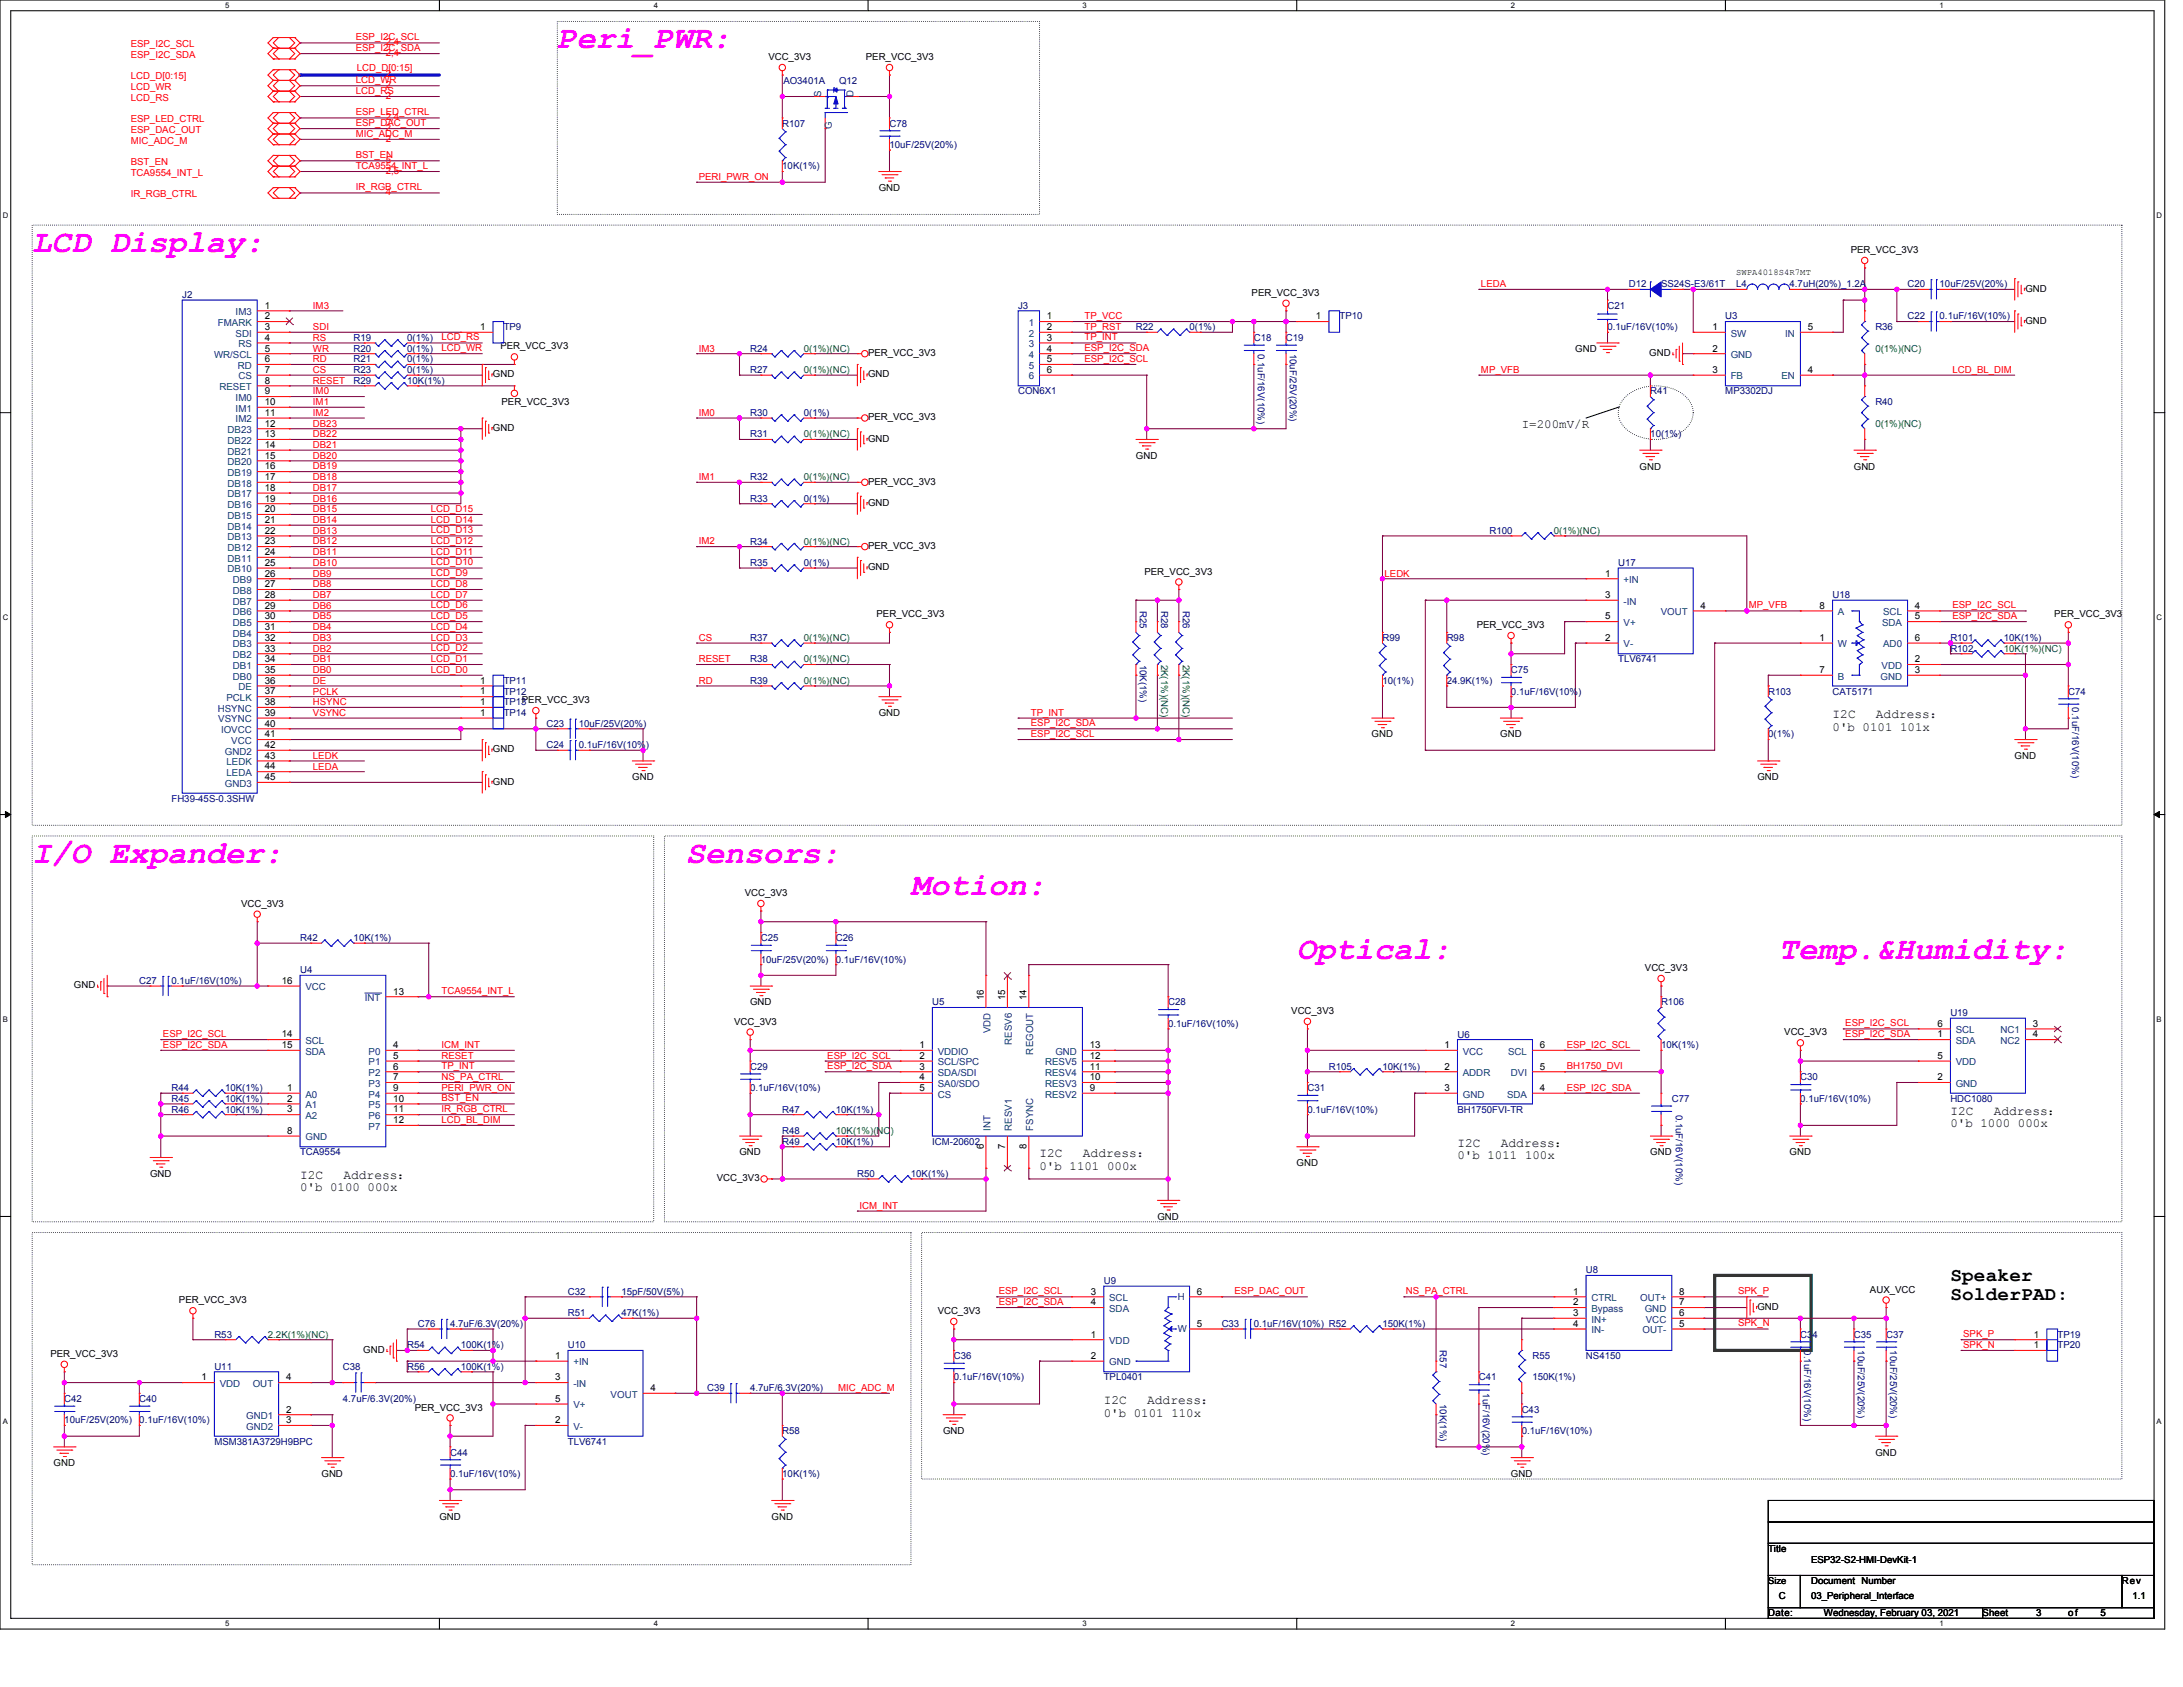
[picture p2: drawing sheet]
<svg xmlns="http://www.w3.org/2000/svg" width="559mm" height="432mm" viewBox="0 0 559 432" stroke-linecap="round" stroke-linejoin="round" font-family="sans-serif">
<defs><g id="words">
<g font-size="8.2" fill="#f0f">
<text x="142.7" y="12.3">Peri_PWR:</text>
<text x="8.2" y="64.5">LCD Display:</text>
<text x="8.2" y="220.8">I/O Expander:</text>
<text x="175.6" y="220.8">Sensors:</text>
<text x="233.2" y="229.1">Motion:</text>
<text x="331.9" y="245.5">Optical:</text>
<text x="455.4" y="245.5">Temp.&amp;Humidity:</text>
</g>
<g font-size="4.9">
<text x="499.3" y="327.8">Speaker</text>
<text x="499.3" y="332.7">SolderPAD:</text>
</g>
<g font-size="3.3">
<text x="469.1" y="183.8">I2C</text>
<text x="480.2" y="183.8">Address：</text>
<text x="499.3" y="285.3">I2C</text>
<text x="510.4" y="285.3">Address：</text>
<text x="373.1" y="293.5">I2C</text>
<text x="384.2" y="293.5">Address：</text>
<text x="266.1" y="296.3">I2C</text>
<text x="277.2" y="296.3">Address：</text>
<text x="76.8" y="301.8">I2C</text>
<text x="87.9" y="301.8">Address：</text>
<text x="282.6" y="359.4">I2C</text>
<text x="293.7" y="359.4">Address：</text>
</g>
<g font-size="3.2">
<text x="389.5" y="109.7">I=200mV/R</text>
<text x="469.1" y="187">0'b 0101 101x</text>
<text x="499.3" y="288.5">0'b 1000 000x</text>
<text x="266.1" y="299.5">0'b 1101 000x</text>
<text x="373.1" y="296.7">0'b 1011 100x</text>
<text x="76.8" y="305">0'b 0100 000x</text>
<text x="282.5" y="362.6">0'b 0101 110x</text>
</g>
<g font-size="2.5" fill="#f00">
<text x="91.1" y="10.3">ESP_I2C_SCL</text>
<text x="98.8" y="11.5">2,4</text>
<text x="33.5" y="12.1">ESP_I2C_SCL</text>
<text x="33.5" y="14.8">ESP_I2C_SDA</text>
<text x="91.1" y="13.1">ESP_I2C_SDA</text>
<text x="98.8" y="14.3">2,4</text>
<text x="33.5" y="20.3">LCD_D[0:15]</text>
<text x="33.5" y="23.1">LCD_WR</text>
<text x="91.1" y="21.3">LCD_WR</text>
<text x="91.3" y="18.3">LCD_D[0:15]</text>
<text x="98.8" y="19.8">2</text>
<text x="98.8" y="22.5">2</text>
<text x="33.5" y="25.8">LCD_RS</text>
<text x="91.1" y="24">LCD_RS</text>
<text x="91.1" y="29.5">ESP_LED_CTRL</text>
<text x="98.8" y="25.3">2</text>
<text x="33.5" y="34">ESP_DAC_OUT</text>
<text x="33.5" y="31.3">ESP_LED_CTRL</text>
<text x="91.1" y="32.3">ESP_DAC_OUT</text>
<text x="91.1" y="35">MIC_ADC_M</text>
<text x="98.8" y="33.5">2</text>
<text x="98.8" y="30.7">2,4</text>
<text x="33.5" y="36.8">MIC_ADC_M</text>
<text x="91.1" y="40.5">BST_EN</text>
<text x="98.8" y="36.2">2</text>
<text x="98.8" y="41.7">5</text>
<text x="33.5" y="42.3">BST_EN</text>
<text x="33.5" y="45">TCA9554_INT_L</text>
<text x="91.1" y="43.2">TCA9554_INT_L</text>
<text x="98.8" y="44.5">2,5</text>
<text x="178.9" y="46">PERI_PWR_ON</text>
<text x="33.5" y="50.5">IR_RGB_CTRL</text>
<text x="91.1" y="48.7">IR_RGB_CTRL</text>
<text x="98.8" y="50">4</text>
<text x="379.1" y="73.5">LEDA</text>
<text x="80.1" y="79">IM3</text>
<text x="277.6" y="81.6">TP_VCC</text>
<text x="80.1" y="84.5">SDI</text>
<text x="80.1" y="87.2">RS</text>
<text x="80.1" y="90">WR</text>
<text x="113" y="87.1">LCD_RS</text>
<text x="113" y="89.9">LCD_WR</text>
<text x="178.9" y="90">IM3</text>
<text x="277.6" y="84.4">TP_RST</text>
<text x="277.6" y="87.1">TP_INT</text>
<text x="277.6" y="89.9">ESP_I2C_SDA</text>
<text x="80.1" y="92.7">RD</text>
<text x="80.1" y="95.5">CS</text>
<text x="277.6" y="92.6">ESP_I2C_SCL</text>
<text x="379.1" y="95.4">MP_VFB</text>
<text x="499.8" y="95.4">LCD_BL_DIM</text>
<text x="80.1" y="98.2">RESET</text>
<text x="80.1" y="101">IM0</text>
<text x="80.1" y="103.7">IM1</text>
<text x="80.1" y="106.4">IM2</text>
<text x="178.9" y="106.4">IM0</text>
<text x="80.1" y="109.2">DB23</text>
<text x="80.1" y="111.9">DB22</text>
<text x="80.1" y="114.7">DB21</text>
<text x="80.1" y="117.4">DB20</text>
<text x="80.1" y="120.2">DB19</text>
<text x="80.1" y="122.9">DB18</text>
<text x="80.1" y="125.6">DB17</text>
<text x="178.9" y="122.9">IM1</text>
<text x="80.1" y="128.4">DB16</text>
<text x="80.1" y="131.1">DB15</text>
<text x="110.3" y="131">LCD_D15</text>
<text x="80.1" y="133.9">DB14</text>
<text x="80.1" y="136.6">DB13</text>
<text x="110.3" y="133.8">LCD_D14</text>
<text x="110.3" y="136.5">LCD_D13</text>
<text x="80.1" y="139.4">DB12</text>
<text x="80.1" y="142.1">DB11</text>
<text x="110.3" y="139.3">LCD_D12</text>
<text x="110.3" y="142">LCD_D11</text>
<text x="178.9" y="139.4">IM2</text>
<text x="80.1" y="147.6">DB9</text>
<text x="80.1" y="144.8">DB10</text>
<text x="110.3" y="147.5">LCD_D9</text>
<text x="110.3" y="144.7">LCD_D10</text>
<text x="354.4" y="147.6">LEDK</text>
<text x="80.1" y="150.3">DB8</text>
<text x="80.1" y="153.1">DB7</text>
<text x="80.1" y="155.8">DB6</text>
<text x="110.3" y="150.2">LCD_D8</text>
<text x="110.3" y="153">LCD_D7</text>
<text x="110.3" y="155.7">LCD_D6</text>
<text x="447.7" y="155.7">MP_VFB</text>
<text x="499.8" y="155.7">ESP_I2C_SCL</text>
<text x="80.1" y="158.6">DB5</text>
<text x="80.1" y="161.3">DB4</text>
<text x="110.3" y="158.5">LCD_D5</text>
<text x="110.3" y="161.2">LCD_D4</text>
<text x="499.8" y="158.5">ESP_I2C_SDA</text>
<text x="80.1" y="164.1">DB3</text>
<text x="80.1" y="166.8">DB2</text>
<text x="110.3" y="163.9">LCD_D3</text>
<text x="110.3" y="166.7">LCD_D2</text>
<text x="178.9" y="164.1">CS</text>
<text x="80.1" y="172.3">DB0</text>
<text x="80.1" y="169.5">DB1</text>
<text x="110.3" y="172.2">LCD_D0</text>
<text x="110.3" y="169.4">LCD_D1</text>
<text x="178.9" y="169.5">RESET</text>
<text x="80.1" y="175">DE</text>
<text x="80.1" y="177.8">PCLK</text>
<text x="178.9" y="175">RD</text>
<text x="80.1" y="180.5">HSYNC</text>
<text x="80.1" y="183.3">VSYNC</text>
<text x="263.9" y="185.9">ESP_I2C_SDA</text>
<text x="263.9" y="183.1">TP_INT</text>
<text x="263.9" y="188.6">ESP_I2C_SCL</text>
<text x="80.1" y="194.2">LEDK</text>
<text x="80.1" y="197">LEDA</text>
<text x="113" y="254.5">TCA9554_INT_L</text>
<text x="472.4" y="262.7">ESP_I2C_SCL</text>
<text x="41.7" y="265.4">ESP_I2C_SCL</text>
<text x="41.7" y="268.2">ESP_I2C_SDA</text>
<text x="113" y="268.2">ICM_INT</text>
<text x="401" y="268.2">ESP_I2C_SCL</text>
<text x="472.4" y="265.4">ESP_I2C_SDA</text>
<text x="113" y="273.7">TP_INT</text>
<text x="113" y="271">RESET</text>
<text x="211.8" y="270.9">ESP_I2C_SCL</text>
<text x="211.8" y="273.7">ESP_I2C_SDA</text>
<text x="401" y="273.7">BH1750_DVI</text>
<text x="113" y="276.4">NS_PA_CTRL</text>
<text x="113" y="281.9">BST_EN</text>
<text x="113" y="279.2">PERI_PWR_ON</text>
<text x="401" y="279.2">ESP_I2C_SDA</text>
<text x="113" y="287.4">LCD_BL_DIM</text>
<text x="113" y="284.6">IR_RGB_CTRL</text>
<text x="220" y="309.3">ICM_INT</text>
<text x="255.7" y="331.3">ESP_I2C_SCL</text>
<text x="255.7" y="334">ESP_I2C_SDA</text>
<text x="316" y="331.3">ESP_DAC_OUT</text>
<text x="359.9" y="331.3">NS_PA_CTRL</text>
<text x="444.9" y="331.3">SPK_P</text>
<text x="444.9" y="339.5">SPK_N</text>
<text x="502.5" y="345">SPK_N</text>
<text x="502.5" y="342.3">SPK_P</text>
<text x="214.5" y="356">MIC_ADC_M</text>
</g>
<g font-size="2.5">
<text x="196.7" y="15.4">VCC_3V3</text>
<text x="221.6" y="15.4">PER_VCC_3V3</text>
<text x="224.9" y="48.9">GND</text>
<text x="473.7" y="64.8">PER_VCC_3V3</text>
<text x="320.4" y="75.7">PER_VCC_3V3</text>
<text x="518.5" y="74.6">GND</text>
<text x="67.8" y="79">1</text>
<text x="67.8" y="81.7">2</text>
<text x="268" y="81.7">1</text>
<text x="336.9" y="81.7">1</text>
<text x="518.5" y="82.9">GND</text>
<text x="67.8" y="84.5">3</text>
<text x="67.8" y="87.2">4</text>
<text x="67.8" y="90">5</text>
<text x="122.9" y="84.5">1</text>
<text x="128.1" y="89.4">PER_VCC_3V3</text>
<text x="268" y="84.5">2</text>
<text x="268" y="87.2">3</text>
<text x="268" y="90">4</text>
<text x="438.3" y="84.5">1</text>
<text x="438.3" y="90">2</text>
<text x="462.8" y="84.5">5</text>
<text x="67.8" y="92.7">6</text>
<text x="67.8" y="95.5">7</text>
<text x="222.2" y="91.1">PER_VCC_3V3</text>
<text x="268" y="92.7">5</text>
<text x="268" y="95.5">6</text>
<text x="403.2" y="90">GND</text>
<text x="422.2" y="91.1">GND</text>
<text x="438.3" y="95.5">3</text>
<text x="462.8" y="95.5">4</text>
<text x="67.8" y="98.2">8</text>
<text x="67.8" y="100.9">9</text>
<text x="126.2" y="96.6">GND</text>
<text x="222.2" y="96.6">GND</text>
<text x="67.8" y="103.7">10</text>
<text x="67.8" y="106.4">11</text>
<text x="128.4" y="103.7">PER_VCC_3V3</text>
<text x="222.2" y="107.6">PER_VCC_3V3</text>
<text x="67.8" y="109.2">12</text>
<text x="67.8" y="111.9">13</text>
<text x="126.2" y="110.3">GND</text>
<text x="222.2" y="113">GND</text>
<text x="67.8" y="114.7">14</text>
<text x="67.8" y="117.4">15</text>
<text x="290.8" y="117.4">GND</text>
<text x="67.8" y="120.2">16</text>
<text x="67.8" y="122.9">17</text>
<text x="67.8" y="125.6">18</text>
<text x="222.2" y="124">PER_VCC_3V3</text>
<text x="419.7" y="120.2">GND</text>
<text x="474.6" y="120.2">GND</text>
<text x="67.8" y="128.4">19</text>
<text x="67.8" y="131.1">20</text>
<text x="222.2" y="129.5">GND</text>
<text x="67.8" y="133.9">21</text>
<text x="67.8" y="136.6">22</text>
<text x="67.8" y="139.3">23</text>
<text x="67.8" y="142.1">24</text>
<text x="222.2" y="140.5">PER_VCC_3V3</text>
<text x="67.8" y="144.8">25</text>
<text x="67.8" y="147.6">26</text>
<text x="222.2" y="146">GND</text>
<text x="293" y="147.1">PER_VCC_3V3</text>
<text x="410.9" y="147.6">1</text>
<text x="67.8" y="150.3">27</text>
<text x="67.8" y="153.1">28</text>
<text x="67.8" y="155.8">29</text>
<text x="410.9" y="153.1">3</text>
<text x="435.3" y="155.8">4</text>
<text x="465.8" y="155.8">8</text>
<text x="490.2" y="155.8">4</text>
<text x="67.8" y="158.5">30</text>
<text x="67.8" y="161.3">31</text>
<text x="224.4" y="158">PER_VCC_3V3</text>
<text x="378" y="160.8">PER_VCC_3V3</text>
<text x="410.9" y="158.5">5</text>
<text x="490.2" y="158.5">5</text>
<text x="525.8" y="158">PER_VCC_3V3</text>
<text x="67.8" y="164">32</text>
<text x="67.8" y="166.8">33</text>
<text x="410.9" y="164">2</text>
<text x="465.8" y="164">1</text>
<text x="490.2" y="164">6</text>
<text x="67.8" y="169.5">34</text>
<text x="67.8" y="172.3">35</text>
<text x="465.8" y="172.3">7</text>
<text x="490.2" y="169.5">2</text>
<text x="490.2" y="172.3">3</text>
<text x="67.8" y="175">36</text>
<text x="67.8" y="177.8">37</text>
<text x="122.9" y="175">1</text>
<text x="122.9" y="177.8">1</text>
<text x="133.6" y="180">PER_VCC_3V3</text>
<text x="67.8" y="180.5">38</text>
<text x="67.8" y="183.2">39</text>
<text x="67.8" y="186">40</text>
<text x="122.9" y="183.2">1</text>
<text x="122.9" y="180.5">1</text>
<text x="224.9" y="183.3">GND</text>
<text x="67.8" y="188.7">41</text>
<text x="67.8" y="191.5">42</text>
<text x="351.1" y="188.8">GND</text>
<text x="384" y="188.8">GND</text>
<text x="67.8" y="194.2">43</text>
<text x="67.8" y="197">44</text>
<text x="126.2" y="192.6">GND</text>
<text x="515.7" y="194.2">GND</text>
<text x="67.8" y="199.7">45</text>
<text x="126.2" y="200.8">GND</text>
<text x="161.9" y="199.7">GND</text>
<text x="449.9" y="199.7">GND</text>
<text x="61.7" y="232.1">VCC_3V3</text>
<text x="190.6" y="229.4">VCC_3V3</text>
<text x="72.1" y="251.8">16</text>
<text x="421.1" y="248.6">VCC_3V3</text>
<text x="18.9" y="253">GND</text>
<text x="100.7" y="254.6">13</text>
<text x="192" y="257.3">GND</text>
<text x="251.8" y="256" transform="rotate(-90 251.8 256)">16</text>
<text x="257.3" y="256" transform="rotate(-90 257.3 256)">15</text>
<text x="262.8" y="256" transform="rotate(-90 262.8 256)">14</text>
<text x="187.9" y="262.3">VCC_3V3</text>
<text x="330.5" y="259.5">VCC_3V3</text>
<text x="495.9" y="262.8">6</text>
<text x="520.4" y="262.8">3</text>
<text x="72.1" y="265.5">14</text>
<text x="72.1" y="268.3">15</text>
<text x="100.7" y="268.3">4</text>
<text x="235.4" y="268.3">1</text>
<text x="279" y="268.3">13</text>
<text x="369.8" y="268.3">1</text>
<text x="394.2" y="268.3">6</text>
<text x="456.7" y="265">VCC_3V3</text>
<text x="495.9" y="265.5">1</text>
<text x="520.4" y="265.5">4</text>
<text x="100.7" y="271">5</text>
<text x="100.7" y="273.8">6</text>
<text x="235.4" y="271">2</text>
<text x="235.4" y="273.8">3</text>
<text x="279" y="273.8">11</text>
<text x="279" y="271">12</text>
<text x="369.8" y="273.8">2</text>
<text x="394.2" y="273.8">5</text>
<text x="495.9" y="271">5</text>
<text x="73.5" y="279.3">1</text>
<text x="73.5" y="282">2</text>
<text x="100.7" y="276.5">7</text>
<text x="100.7" y="279.3">9</text>
<text x="100.7" y="282">10</text>
<text x="235.4" y="276.5">4</text>
<text x="235.4" y="279.3">5</text>
<text x="279" y="279.3">9</text>
<text x="279" y="276.5">10</text>
<text x="369.8" y="279.3">3</text>
<text x="394.2" y="279.3">4</text>
<text x="495.9" y="276.5">2</text>
<text x="73.5" y="284.7">3</text>
<text x="100.7" y="284.7">11</text>
<text x="100.7" y="287.5">12</text>
<text x="73.5" y="290.2">8</text>
<text x="189.3" y="295.7">GND</text>
<text x="251.8" y="294.1" transform="rotate(-90 251.8 294.1)">6</text>
<text x="257.3" y="294.1" transform="rotate(-90 257.3 294.1)">7</text>
<text x="262.8" y="294.1" transform="rotate(-90 262.8 294.1)">8</text>
<text x="331.9" y="298.5">GND</text>
<text x="422.4" y="295.7">GND</text>
<text x="458.1" y="295.7">GND</text>
<text x="38.4" y="301.2">GND</text>
<text x="183.5" y="302.3">VCC_3V3</text>
<text x="296.3" y="312.2">GND</text>
<text x="45.8" y="333.6">PER_VCC_3V3</text>
<text x="279.2" y="331.4">3</text>
<text x="279.2" y="334.1">4</text>
<text x="306.4" y="331.4">6</text>
<text x="402.7" y="331.4">1</text>
<text x="402.7" y="334.1">2</text>
<text x="429.8" y="334.1">7</text>
<text x="429.8" y="331.4">8</text>
<text x="449.9" y="335.2">GND</text>
<text x="478.7" y="330.9">AUX_VCC</text>
<text x="240" y="336.3">VCC_3V3</text>
<text x="306.4" y="339.6">5</text>
<text x="402.7" y="336.9">3</text>
<text x="402.7" y="339.6">4</text>
<text x="429.8" y="339.6">5</text>
<text x="429.8" y="336.9">6</text>
<text x="12.9" y="347.3">PER_VCC_3V3</text>
<text x="93" y="346.2">GND</text>
<text x="142.1" y="347.8">1</text>
<text x="279.2" y="342.3">1</text>
<text x="279.2" y="347.8">2</text>
<text x="520.6" y="345.1">1</text>
<text x="520.6" y="342.3">1</text>
<text x="51.6" y="353.3">1</text>
<text x="73.2" y="353.3">4</text>
<text x="142.1" y="353.3">3</text>
<text x="142.1" y="358.8">5</text>
<text x="166.5" y="356.1">4</text>
<text x="73.2" y="361.5">2</text>
<text x="73.2" y="364.3">3</text>
<text x="106.2" y="361">PER_VCC_3V3</text>
<text x="142.1" y="364.3">2</text>
<text x="241.4" y="367.1">GND</text>
<text x="13.7" y="375.3">GND</text>
<text x="480" y="372.6">GND</text>
<text x="82.3" y="378">GND</text>
<text x="386.8" y="378">GND</text>
<text x="112.5" y="389">GND</text>
<text x="197.5" y="389">GND</text>
<text x="452.6" y="397.2">Title</text>
<text x="463.6" y="400">ESP32-S2-HMI-DevKit-1</text>
<text x="463.6" y="405.5">Document Number</text>
<text x="543.2" y="405.5">Rev</text>
<text x="452.6" y="413.7">Date:</text>
<text x="455.4" y="409.3">C</text>
<text x="463.6" y="409.3">03_Peripheral_Interface</text>
<text x="466.9" y="413.7">Wednesday, February 03, 2021</text>
<text x="507.5" y="413.7">Sheet</text>
<text x="521.2" y="413.7">3</text>
<text x="529.4" y="413.7">of</text>
<text x="537.6" y="413.7">5</text>
<text x="545.9" y="409.3">1.1</text>
</g>
<g font-size="2.5" fill="#000080">
<text x="200.5" y="21.4">AO3401A</text>
<text x="214.8" y="21.4">Q12</text>
<text x="200.2" y="32.4">R107</text>
<text x="227.7" y="32.4">C78</text>
<text x="227.7" y="37.9">10uF/25V(20%)</text>
<text x="200.2" y="43.4">10K(1%)</text>
<text x="46.6" y="76.3">J2</text>
<text x="417" y="73.5">D12</text>
<text x="425.2" y="73.5">SS24S-E3/61T</text>
<text x="444.4" y="73.5">L4</text>
<text x="458.1" y="73.5">4.7uH(20%)_1.2A</text>
<text x="488.3" y="73.5">C20</text>
<text x="496.5" y="73.5">10uF/25V(20%)</text>
<text x="260.6" y="79">J3</text>
<text x="342.9" y="81.8">TP10</text>
<text x="411.5" y="79">C21</text>
<text x="441.6" y="81.8">U3</text>
<text x="488.3" y="81.8">C22</text>
<text x="496.5" y="81.8">0.1uF/16V(10%)</text>
<text x="90.5" y="87.3">R19</text>
<text x="104.2" y="87.3">0(1%)</text>
<text x="128.9" y="84.5">TP9</text>
<text x="290.8" y="84.5">R22</text>
<text x="304.5" y="84.5">0(1%)</text>
<text x="320.9" y="87.3">C18</text>
<text x="329.2" y="87.3">C19</text>
<text x="411.5" y="84.5">0.1uF/16V(10%)</text>
<text x="480" y="84.5">R36</text>
<text x="90.5" y="92.7">R21</text>
<text x="90.5" y="90">R20</text>
<text x="90.5" y="95.5">R23</text>
<text x="104.2" y="92.7">0(1%)</text>
<text x="104.2" y="90">0(1%)</text>
<text x="104.2" y="95.5">0(1%)</text>
<text x="192" y="90">R24</text>
<text x="192" y="95.5">R27</text>
<text x="322" y="90.5" transform="rotate(90 322 90.5)">0.1uF/16V(10%)</text>
<text x="330.2" y="90.5" transform="rotate(90 330.2 90.5)">10uF/25V(20%)</text>
<text x="90.5" y="98.2">R29</text>
<text x="104.2" y="98.2">10K(1%)</text>
<text x="260.6" y="101">CON6X1</text>
<text x="422.4" y="101">R41</text>
<text x="441.6" y="101">MP3302DJ</text>
<text x="192" y="106.5">R30</text>
<text x="205.7" y="106.5">0(1%)</text>
<text x="480" y="103.7">R40</text>
<text x="192" y="112">R31</text>
<text x="422.4" y="112">10(1%)</text>
<text x="192" y="122.9">R32</text>
<text x="192" y="128.4">R33</text>
<text x="205.7" y="128.4">0(1%)</text>
<text x="381.3" y="136.6">R100</text>
<text x="192" y="139.4">R34</text>
<text x="192" y="144.9">R35</text>
<text x="205.7" y="144.9">0(1%)</text>
<text x="414.2" y="144.9">U17</text>
<text x="469.1" y="153.1">U18</text>
<text x="291.8" y="156.4" transform="rotate(90 291.8 156.4)">R25</text>
<text x="297.3" y="156.4" transform="rotate(90 297.3 156.4)">R28</text>
<text x="302.8" y="156.4" transform="rotate(90 302.8 156.4)">R26</text>
<text x="192" y="164.1">R37</text>
<text x="353.9" y="164.1">R99</text>
<text x="370.3" y="164.1">R98</text>
<text x="499.2" y="166.8">R102</text>
<text x="499.2" y="164.1">R101</text>
<text x="513" y="164.1">10K(1%)</text>
<text x="192" y="169.6">R38</text>
<text x="291.8" y="170.1" transform="rotate(90 291.8 170.1)">10K(1%)</text>
<text x="386.8" y="172.3">C75</text>
<text x="414.2" y="169.6">TLV6741</text>
<text x="128.9" y="175">TP11</text>
<text x="128.9" y="177.8">TP12</text>
<text x="192" y="175">R39</text>
<text x="353.9" y="175">10(1%)</text>
<text x="370.3" y="175">24.9K(1%)</text>
<text x="386.8" y="177.8">0.1uF/16V(10%)</text>
<text x="452.6" y="177.8">R103</text>
<text x="469.1" y="177.8">CAT5171</text>
<text x="529.4" y="177.8">C74</text>
<text x="128.9" y="183.3">TP14</text>
<text x="128.9" y="180.5">TP13</text>
<text x="530.4" y="181.1" transform="rotate(90 530.4 181.1)">0.1uF/16V(10%)</text>
<text x="139.9" y="191.5">C24</text>
<text x="139.9" y="186">C23</text>
<text x="148.1" y="191.5">0.1uF/16V(10%)</text>
<text x="148.1" y="186">10uF/25V(20%)</text>
<text x="452.6" y="188.8">0(1%)</text>
<text x="43.9" y="205.2">FH39-45S-0.3SHW</text>
<text x="76.8" y="240.9">R42</text>
<text x="90.5" y="240.9">10K(1%)</text>
<text x="194.8" y="240.9">C25</text>
<text x="214" y="240.9">C26</text>
<text x="35.7" y="251.9">C27</text>
<text x="43.9" y="251.9">0.1uF/16V(10%)</text>
<text x="76.8" y="249.1">U4</text>
<text x="194.8" y="246.4">10uF/25V(20%)</text>
<text x="214" y="246.4">0.1uF/16V(10%)</text>
<text x="238.7" y="257.3">U5</text>
<text x="299" y="257.3">C28</text>
<text x="425.2" y="257.3">R106</text>
<text x="299" y="262.8">0.1uF/16V(10%)</text>
<text x="499.2" y="260.1">U19</text>
<text x="373.1" y="265.6">U6</text>
<text x="425.2" y="268.3">10K(1%)</text>
<text x="192" y="273.8">C29</text>
<text x="340.2" y="273.8">R105</text>
<text x="353.9" y="273.8">10K(1%)</text>
<text x="43.9" y="279.3">R44</text>
<text x="57.6" y="279.3">10K(1%)</text>
<text x="192" y="279.3">0.1uF/16V(10%)</text>
<text x="334.7" y="279.3">C31</text>
<text x="460.8" y="276.5">C30</text>
<text x="43.9" y="284.8">R46</text>
<text x="43.9" y="282">R45</text>
<text x="57.6" y="284.8">10K(1%)</text>
<text x="57.6" y="282">10K(1%)</text>
<text x="200.2" y="284.8">R47</text>
<text x="214" y="284.8">10K(1%)</text>
<text x="334.7" y="284.8">0.1uF/16V(10%)</text>
<text x="373.1" y="284.8">BH1750FVI-TR</text>
<text x="427.9" y="282">C77</text>
<text x="428.9" y="285.3" transform="rotate(90 428.9 285.3)">0.1uF/16V(10%)</text>
<text x="460.8" y="282">0.1uF/16V(10%)</text>
<text x="499.2" y="282">HDC1080</text>
<text x="200.2" y="290.3">R48</text>
<text x="200.2" y="293">R49</text>
<text x="214" y="293">10K(1%)</text>
<text x="238.7" y="293">ICM-20602</text>
<text x="76.8" y="295.7">TCA9554</text>
<text x="219.5" y="301.2">R50</text>
<text x="233.2" y="301.2">10K(1%)</text>
<text x="282.5" y="328.7">U9</text>
<text x="406" y="325.9">U8</text>
<text x="145.4" y="331.4">C32</text>
<text x="159.1" y="331.4">15pF/50V(5%)</text>
<text x="107" y="339.6">C76</text>
<text x="115.2" y="339.6">4.7uF/6.3V(20%)</text>
<text x="145.4" y="336.9">R51</text>
<text x="159.1" y="336.9">47K(1%)</text>
<text x="312.7" y="339.6">C33</text>
<text x="320.9" y="339.6">0.1uF/16V(10%) R52</text>
<text x="353.9" y="339.6">150K(1%)</text>
<text x="54.9" y="342.4">R53</text>
<text x="104.2" y="345.1">R54</text>
<text x="118" y="345.1">100K(1%)</text>
<text x="145.4" y="345.1">U10</text>
<text x="244.1" y="347.9">C36</text>
<text x="368.6" y="345.7" transform="rotate(90 368.6 345.7)">R57</text>
<text x="392.3" y="347.9">R55</text>
<text x="406" y="347.9">NS4150</text>
<text x="460.8" y="342.4">C34</text>
<text x="461.9" y="345.7" transform="rotate(90 461.9 345.7)">0.1uF/16V(10%)</text>
<text x="474.6" y="342.4">C35</text>
<text x="475.6" y="345.7" transform="rotate(90 475.6 345.7)">10uF/25V(20%)</text>
<text x="482.8" y="342.4">C37</text>
<text x="483.8" y="345.7" transform="rotate(90 483.8 345.7)">10uF/25V(20%)</text>
<text x="526.7" y="345.1">TP20</text>
<text x="526.7" y="342.4">TP19</text>
<text x="54.9" y="350.6">U11</text>
<text x="87.8" y="350.6">C38</text>
<text x="104.2" y="350.6">R56</text>
<text x="118" y="350.6">100K(1%)</text>
<text x="244.1" y="353.3">0.1uF/16V(10%)</text>
<text x="282.5" y="353.3">TPL0401</text>
<text x="378.5" y="353.3">C41</text>
<text x="392.3" y="353.3">150K(1%)</text>
<text x="16.5" y="358.8">C42</text>
<text x="35.7" y="358.8">C40</text>
<text x="87.8" y="358.8">4.7uF/6.3V(20%)</text>
<text x="181" y="356.1">C39</text>
<text x="192" y="356.1">4.7uF/6.3V(20%)</text>
<text x="368.6" y="359.4" transform="rotate(90 368.6 359.4)">10K(1%)</text>
<text x="379.6" y="356.6" transform="rotate(90 379.6 356.6)">1uF/16V(20%)</text>
<text x="16.5" y="364.3">10uF/25V(20%)</text>
<text x="35.7" y="364.3">0.1uF/16V(10%)</text>
<text x="389.5" y="361.6">C43</text>
<text x="54.9" y="369.8">MSM381A3729H9BPC</text>
<text x="145.4" y="369.8">TLV6741</text>
<text x="200.2" y="367.1">R58</text>
<text x="389.5" y="367.1">0.1uF/16V(10%)</text>
<text x="115.2" y="372.6">C44</text>
<text x="115.2" y="378">0.1uF/16V(10%)</text>
<text x="200.2" y="378">10K(1%)</text>
</g>
<g font-size="2.5" fill="#004080">
<text x="210.2" y="24.7" transform="rotate(-90 210.2 24.7)">S</text>
<text x="218.4" y="24.7" transform="rotate(-90 218.4 24.7)">D</text>
<text x="212.9" y="32.9" transform="rotate(-90 212.9 32.9)">G</text>
<text x="55.8" y="83.4">FMARK</text>
<text x="60.3" y="80.7">IM3</text>
<text x="263.3" y="83.4">1</text>
<text x="60.3" y="86.2">SDI</text>
<text x="61" y="88.9">RS</text>
<text x="263.3" y="86.2">2</text>
<text x="263.3" y="88.9">3</text>
<text x="443" y="86.2">SW</text>
<text x="457" y="86.2">IN</text>
<text x="54.8" y="91.6">WR/SCL</text>
<text x="60.9" y="94.4">RD</text>
<text x="263.3" y="91.6">4</text>
<text x="263.3" y="94.4">5</text>
<text x="443" y="91.6">GND</text>
<text x="56.2" y="99.9">RESET</text>
<text x="61" y="97.1">CS</text>
<text x="263.3" y="97.1">6</text>
<text x="443" y="97.1">FB</text>
<text x="456" y="97.1">EN</text>
<text x="60.3" y="102.6">IM0</text>
<text x="60.3" y="105.4">IM1</text>
<text x="58.2" y="110.8">DB23</text>
<text x="58.2" y="113.6">DB22</text>
<text x="60.3" y="108.1">IM2</text>
<text x="58.2" y="116.3">DB21</text>
<text x="58.2" y="119.1">DB20</text>
<text x="58.2" y="121.8">DB19</text>
<text x="58.2" y="124.6">DB18</text>
<text x="58.2" y="127.3">DB17</text>
<text x="58.2" y="130">DB16</text>
<text x="58.2" y="132.8">DB15</text>
<text x="58.2" y="135.5">DB14</text>
<text x="58.2" y="138.3">DB13</text>
<text x="58.2" y="141">DB12</text>
<text x="58.2" y="143.8">DB11</text>
<text x="58.2" y="146.5">DB10</text>
<text x="59.6" y="149.3">DB9</text>
<text x="415.6" y="149.3">+IN</text>
<text x="59.6" y="152">DB8</text>
<text x="59.6" y="154.7">DB7</text>
<text x="415.6" y="154.7">-IN</text>
<text x="59.6" y="157.5">DB6</text>
<text x="59.6" y="160.2">DB5</text>
<text x="415.6" y="160.2">V+</text>
<text x="425.1" y="157.5">VOUT</text>
<text x="470.5" y="157.5">A</text>
<text x="481.8" y="160.2">SDA</text>
<text x="482" y="157.5">SCL</text>
<text x="59.6" y="163">DB4</text>
<text x="59.6" y="165.7">DB3</text>
<text x="415.6" y="165.7">V-</text>
<text x="470.5" y="165.7">W</text>
<text x="482" y="165.7">AD0</text>
<text x="59.6" y="168.5">DB2</text>
<text x="59.6" y="171.2">DB1</text>
<text x="59.6" y="173.9">DB0</text>
<text x="470.5" y="173.9">B</text>
<text x="481.4" y="173.9">GND</text>
<text x="481.6" y="171.2">VDD</text>
<text x="58" y="179.4">PCLK</text>
<text x="61" y="176.7">DE</text>
<text x="55.8" y="182.2">HSYNC</text>
<text x="55.9" y="184.9">VSYNC</text>
<text x="56.6" y="187.7">IOVCC</text>
<text x="59.2" y="190.4">VCC</text>
<text x="57.5" y="193.1">GND2</text>
<text x="58" y="195.9">LEDK</text>
<text x="57.5" y="201.4">GND3</text>
<text x="58" y="198.6">LEDA</text>
<text x="78.2" y="253.5">VCC</text>
<text x="93.4" y="256.2">INT</text>
<text x="78.2" y="267.2">SCL</text>
<text x="78.2" y="269.9">SDA</text>
<text x="94.3" y="269.9">P0</text>
<text x="240" y="269.9">VDDIO</text>
<text x="253.5" y="264.5" transform="rotate(-90 253.5 264.5)">VDD</text>
<text x="259" y="267.4" transform="rotate(-90 259 267.4)">RESV6</text>
<text x="264.5" y="269.9" transform="rotate(-90 264.5 269.9)">REGOUT</text>
<text x="270.1" y="269.9">GND</text>
<text x="374.4" y="269.9">VCC</text>
<text x="386" y="269.9">SCL</text>
<text x="500.6" y="267.2">SDA</text>
<text x="500.6" y="264.5">SCL</text>
<text x="512.1" y="264.5">NC1</text>
<text x="512.1" y="267.2">NC2</text>
<text x="94.3" y="272.7">P1</text>
<text x="94.3" y="275.4">P2</text>
<text x="240" y="272.7">SCL/SPC</text>
<text x="240" y="275.4">SDA/SDI</text>
<text x="267.5" y="275.4">RESV4</text>
<text x="267.5" y="272.7">RESV5</text>
<text x="374.4" y="275.4">ADDR</text>
<text x="386.7" y="275.4">DVI</text>
<text x="500.6" y="272.7">VDD</text>
<text x="78.2" y="280.9">A0</text>
<text x="94.3" y="278.2">P3</text>
<text x="94.3" y="280.9">P4</text>
<text x="240" y="278.2">SA0/SDO</text>
<text x="240" y="280.9">CS</text>
<text x="267.5" y="280.9">RESV2</text>
<text x="267.5" y="278.2">RESV3</text>
<text x="374.4" y="280.9">GND</text>
<text x="385.8" y="280.9">SDA</text>
<text x="500.6" y="278.2">GND</text>
<text x="78.2" y="283.7">A1</text>
<text x="78.2" y="286.4">A2</text>
<text x="94.3" y="283.7">P5</text>
<text x="94.3" y="286.4">P6</text>
<text x="78.2" y="291.9">GND</text>
<text x="94.3" y="289.2">P7</text>
<text x="253.5" y="289.4" transform="rotate(-90 253.5 289.4)">INT</text>
<text x="259" y="289.4" transform="rotate(-90 259 289.4)">RESV1</text>
<text x="264.5" y="289.4" transform="rotate(-90 264.5 289.4)">FSYNC</text>
<text x="283.9" y="333">SCL</text>
<text x="283.9" y="335.8">SDA</text>
<text x="301.5" y="332.8">H</text>
<text x="407.4" y="333">CTRL</text>
<text x="407.4" y="335.8">Bypass</text>
<text x="419.8" y="333">OUT+</text>
<text x="421" y="335.8">GND</text>
<text x="301.5" y="341">W</text>
<text x="407.4" y="338.5">IN+</text>
<text x="407.4" y="341.3">IN-</text>
<text x="420.5" y="341.3">OUT-</text>
<text x="421.3" y="338.5">VCC</text>
<text x="283.9" y="344">VDD</text>
<text x="146.8" y="349.5">+IN</text>
<text x="283.9" y="349.5">GND</text>
<text x="56.2" y="355">VDD</text>
<text x="64.7" y="355">OUT</text>
<text x="146.8" y="355">-IN</text>
<text x="156.3" y="357.7">VOUT</text>
<text x="63" y="363.2">GND1</text>
<text x="63" y="366">GND2</text>
<text x="146.8" y="366">V-</text>
<text x="146.8" y="360.5">V+</text>
</g>
<g font-size="2.5" fill="#008000">
<text x="205.7" y="90">0(1%)(NC)</text>
<text x="205.7" y="95.5">0(1%)(NC)</text>
<text x="480" y="90">0(1%)(NC)</text>
<text x="205.7" y="112">0(1%)(NC)</text>
<text x="480" y="109.2">0(1%)(NC)</text>
<text x="205.7" y="122.9">0(1%)(NC)</text>
<text x="397.8" y="136.6">0(1%)(NC)</text>
<text x="205.7" y="139.4">0(1%)(NC)</text>
<text x="205.7" y="164.1">0(1%)(NC)</text>
<text x="513" y="166.8">10K(1%)(NC)</text>
<text x="205.7" y="169.6">0(1%)(NC)</text>
<text x="297.3" y="170.1" transform="rotate(90 297.3 170.1)">2K(1%)(NC)</text>
<text x="302.8" y="170.1" transform="rotate(90 302.8 170.1)">2K(1%)(NC)</text>
<text x="205.7" y="175">0(1%)(NC)</text>
<text x="214" y="290.3">10K(1%)(NC)</text>
<text x="68.6" y="342.4">2.2K(1%)(NC)</text>
</g>
<text font-size="2.4" x="452.6" y="405.4">Size</text>
<text font-size="2.3" x="444.4" y="70.4">SWPA4018S4R7MT</text>
<g font-size="2">
<text x="57.6" y="2">5</text>
<text x="167.3" y="2">4</text>
<text x="277.1" y="2">3</text>
<text x="386.8" y="2">2</text>
<text x="496.5" y="2">1</text>
<text x=".7" y="55.9">D</text>
<text x="552.1" y="55.9">D</text>
<text x=".7" y="158.8">C</text>
<text x="552.1" y="158.8">C</text>
<text x=".7" y="261.7">B</text>
<text x="552.1" y="261.7">B</text>
<text x=".7" y="364.5">A</text>
<text x="552.1" y="364.5">A</text>
<text x="57.6" y="416.3">5</text>
<text x="167.3" y="416.3">4</text>
<text x="277.1" y="416.3">3</text>
<text x="386.8" y="416.3">2</text>
<text x="496.5" y="416.3">1</text>
</g>
</g></defs>
<path d="M0 0h554.1v417h-554.1zM2.8 2.8h548.6v411.4h-548.6z" fill="none" stroke="#000" stroke-width=".26"/>
<g fill="#fff">
<path d="M57.6 .3h1.1v2.2h-1.1z"/>
<path d="M57.6 414.5h1.1v2.2h-1.1z"/>
</g>
<path d="M112.5 0v2.8M112.5 414.2v2.8" fill="none" stroke="#000" stroke-width=".26"/>
<g fill="#fff">
<path d="M167.3 .3h1.1v2.2h-1.1z"/>
<path d="M167.3 414.5h1.1v2.2h-1.1z"/>
</g>
<path d="M222.2 0v2.8M222.2 414.2v2.8" fill="none" stroke="#000" stroke-width=".26"/>
<g fill="#fff">
<path d="M277.1 .3h1.1v2.2h-1.1z"/>
<path d="M277.1 414.5h1.1v2.2h-1.1z"/>
</g>
<path d="M331.9 0v2.8M331.9 414.2v2.8" fill="none" stroke="#000" stroke-width=".26"/>
<g fill="#fff">
<path d="M386.8 .3h1.1v2.2h-1.1z"/>
<path d="M386.8 414.5h1.1v2.2h-1.1z"/>
</g>
<path d="M441.7 0v2.8M441.7 414.2v2.8" fill="none" stroke="#000" stroke-width=".26"/>
<g fill="#fff">
<path d="M496.5 .3h1.1v2.2h-1.1z"/>
<path d="M496.5 414.5h1.1v2.2h-1.1z"/>
<path d="M.7 54.2h1.4v2.2h-1.4z"/>
<path d="M552.1 54.2h1.4v2.2h-1.4z"/>
<path d="M.7 157.1h1.4v2.1h-1.4z"/>
<path d="M552.1 157.1h1.4v2.1h-1.4z"/>
</g>
<path d="M0 105.6h2.8M551.4 105.6h2.7" fill="none" stroke="#000" stroke-width=".26"/>
<g fill="#fff">
<path d="M.7 259.9h1.3v2.2h-1.3z"/>
<path d="M552.1 259.9h1.3v2.2h-1.3z"/>
</g>
<path d="M0 208.5h2.8M551.4 208.5h2.7" fill="none" stroke="#000" stroke-width=".26"/>
<path d="M1.4 207.7l1.4 .8-1.4 .8zM551.4 208.5l1.4-.8v1.6z" fill="#000" stroke="#000" stroke-width=".26"/>
<g fill="#fff">
<path d="M.7 362.8h1.3v2.2h-1.3z"/>
<path d="M552.1 362.8h1.3v2.2h-1.3z"/>
</g>
<path d="M414.2 104.2h.1M414.2 104.2l-8.2 2.8M0 311.4h2.8M551.4 311.4h2.7" fill="none" stroke="#000" stroke-width=".26"/>
<path d="M142.7 5.5h123.4v49.4h-123.4zM8.2 57.6h535v153.6h-535zM416.2 101.4a12 12 0 0 1 15.9 .8 5.5 5.5 0 0 1-1.5 8.3 12 12 0 0 1-15.1-1.4 5.3 5.3 0 0 1 .7-7.7zM8.2 214h159.1v98.7h-159.1zM170.1 214h373.1v98.7h-373.1zM8.2 315.5h225v85h-225zM235.9 315.5h307.3v63.1h-307.3z" fill="none" stroke="#000" stroke-width=".26" stroke-dasharray="0 .5"/>
<path d="M438.9 326.5h24.7v19.2h-24.7z" fill="none" stroke="#008000" stroke-width=".81"/>
<g fill="none" stroke="#800040" stroke-width=".26">
<path d="M74.1 79.6h.1M74.1 79.6h13.7M329.2 79.6h.1M329.2 79.6v5.4M378.6 74.1h.1M378.6 74.1h38.4M411.5 74.1h.1M411.5 74.1v2.7M430.7 74.1h.1M430.7 74.1h13.7M433.4 74.1h.1M433.4 74.1v10.9"/>
<path d="M460.9 74.1h.1M460.9 74.1h30.1M471.8 76.8h.1M471.8 76.8v8.2h-2.7M471.8 76.8h5.5M477.3 68.6h.1M477.3 74.1h.1M477.3 76.8h.1M477.3 68.6v11M485.6 74.1h.1M485.6 74.1v8.2M499.3 74.1h.1"/>
<path d="M499.3 74.1h16.4M74.1 85h.1M74.1 87.8h.1M74.1 90.5h.1M74.1 93.3h.1M74.1 96h.1M74.1 98.8h.1M74.1 85h43.9M74.1 87.8h19.2M74.1 90.5h19.2M74.1 93.3h19.2M74.1 96h19.2"/>
<path d="M74.1 98.8h19.2M107 87.8h.1M107 90.5h.1M107 93.3h.1M107 96h.1M107 98.8h.1M107 87.8h16.5M107 90.5h16.5M107 93.3h24.7M107 96h16.5M107 98.8h24.7M178.3 90.5h.1"/>
<path d="M178.3 90.5h16.5M189.3 96h.1M189.3 90.5h.1M189.3 96h5.5M189.3 90.5v5.5M208.5 96h.1M208.5 90.5h.1M208.5 90.5h11M208.5 96h11M274.3 82.3h.1M274.3 85h.1M274.3 87.8h.1"/>
<path d="M274.3 90.5h.1M274.3 96h.1M274.3 93.3h.1M274.3 85h19.2M274.3 87.8h16.5M274.3 90.5h16.5M274.3 93.3h16.5M274.3 96h19.2M274.3 82.3h57.6M293.5 96h.1M293.5 96v16.5M307.2 85h.1"/>
<path d="M315.5 82.3h.1M315.5 82.3v2.7h-8.3M321 82.3h.1M321 93.3h.1M321 82.3v2.7M321 93.3v16.4M329.2 82.3h.1M329.2 93.3h.1M329.2 93.3v16.4h-35.7M378.6 96h.1M378.6 96h54.8M411.5 85h.1"/>
<path d="M411.5 85v2.8M422.5 96h.1M422.5 96v2.8M430.7 90.5h.1M430.7 90.5h2.7M469.1 96h.1M469.1 85h.1M469.1 96h46.6M477.3 93.3h.1M477.3 96h.1M477.3 93.3v5.5M485.6 82.3h.1"/>
<path d="M485.6 82.3h5.4M499.3 82.3h.1M499.3 82.3h16.4M74.1 101.5h.1M74.1 104.2h.1M74.1 107h.1M74.1 109.7h.1M74.1 112.5h.1M74.1 115.2h.1M74.1 118h.1M74.1 101.5h19.2M74.1 104.2h19.2"/>
<path d="M74.1 107h19.2M74.1 109.7h49.4M74.1 112.5h43.9M74.1 115.2h43.9M74.1 118h43.9M118 109.7h.1M118 112.5h.1M118 115.2h.1M118 118h.1M118 109.7v19.2h-43.9M178.3 107h.1M178.3 107h16.5"/>
<path d="M189.3 112.5h.1M189.3 107h.1M189.3 112.5h5.5M189.3 107v5.5M208.5 112.5h.1M208.5 107h.1M208.5 107h11M208.5 112.5h11M293.5 109.7h.1M321 109.7h.1M422.5 112.5h.1M422.5 112.5v2.7"/>
<path d="M477.3 112.5h.1M477.3 112.5v2.7M74.1 120.7h.1M74.1 123.5h.1M74.1 126.2h.1M74.1 128.9h.1M74.1 131.7h.1M74.1 134.4h.1M74.1 137.2h.1M74.1 139.9h.1M74.1 120.7h43.9M74.1 123.5h43.9"/>
<path d="M74.1 126.2h43.9M74.1 131.7h49.4M74.1 134.4h49.4M74.1 137.2h49.4M74.1 139.9h49.4M118 120.7h.1M118 123.5h.1M118 126.2h.1M178.3 123.5h.1M178.3 139.9h.1M178.3 123.5h16.5M178.3 139.9h16.5"/>
<path d="M189.3 128.9h.1M189.3 123.5h.1M189.3 139.9h.1M189.3 128.9h5.5M189.3 123.5v5.4M189.3 139.9v5.5M208.5 128.9h.1M208.5 123.5h.1M208.5 139.9h.1M208.5 123.5h11M208.5 128.9h11M208.5 139.9h11"/>
<path d="M74.1 148.1h.1M74.1 150.9h.1M74.1 153.6h.1M74.1 156.4h.1M74.1 159.1h.1M74.1 142.7h.1M74.1 145.4h.1M74.1 148.1h49.4M74.1 150.9h49.4M74.1 153.6h49.4M74.1 156.4h49.4M74.1 159.1h49.4"/>
<path d="M74.1 142.7h49.4M74.1 145.4h49.4M189.3 145.4h.1M189.3 145.4h5.5M208.5 145.4h.1M208.5 145.4h11M74.1 172.8h.1M74.1 161.9h.1M74.1 164.6h.1M74.1 167.3h.1M74.1 170.1h.1M74.1 175.6h.1"/>
<path d="M74.1 178.3h.1M74.1 172.8h49.4M74.1 161.9h49.4M74.1 164.6h49.4M74.1 167.3h49.4M74.1 170.1h49.4M74.1 175.6h43.9M74.1 178.3h43.9M178.3 164.6h.1M178.3 170.1h.1M178.3 175.6h.1M178.3 164.6h16.5"/>
<path d="M178.3 170.1h16.5M178.3 175.6h16.5M208.5 164.6h.1M208.5 170.1h.1M208.5 175.6h.1M208.5 170.1h19.2M208.5 175.6h19.2M227.7 161.9h.1M227.7 170.1h.1M227.7 175.6h.1M227.7 161.9v2.7h-19.2M227.7 170.1v8.2"/>
<path d="M74.1 181.1h.1M74.1 183.8h.1M74.1 192h.1M74.1 186.5h.1M74.1 189.3h.1M74.1 194.8h.1M74.1 197.5h.1M74.1 181.1h43.9M74.1 183.8h43.9M74.1 192h49.4M74.1 186.5h68.6M74.1 194.8h19.2"/>
<path d="M74.1 197.5h19.2M118 186.5h.1M118 186.5v2.8h-43.9M137.2 183.8h.1M137.2 186.5h.1M137.2 192h.1M137.2 192h5.5M137.2 183.8v8.2M150.9 192h.1M150.9 186.5h.1M150.9 192h13.7M150.9 186.5h13.7"/>
<path d="M164.6 192h.1M164.6 186.5h.1M164.6 186.5v8.3M74.1 200.3h.1M74.1 200.3h49.4M65.8 235.9h.1M65.8 235.9v16.5M194.8 233.2h.1M194.8 235.9h.1M194.8 233.2v5.5M194.8 235.9h57.6M214 235.9h.1"/>
<path d="M214 235.9v2.8M252.4 235.9h.1M252.4 235.9v13.7M27.4 252.4h.1M27.4 252.4h11M46.6 252.4h.1M46.6 252.4h22M65.8 241.4h.1M65.8 252.4h.1M65.8 241.4h13.8M93.3 241.4h.1M93.3 241.4h16.4"/>
<path d="M107 255.1h.1M107 255.1h24.7M109.7 241.4h.1M109.7 255.1h.1M109.7 241.4v13.7M194.8 246.9h.1M194.8 249.6h.1M194.8 246.9v5.5M214 246.9h.1M214 246.9v2.7h-19.2M263.4 246.9h.1M263.4 246.9v2.7"/>
<path d="M263.4 246.9h35.6M299 246.9h.1M299 246.9v8.2M41.2 279.8h.1M41.2 266.1h.1M41.2 268.8h.1M41.2 268.8h27.4M41.2 279.8v16.5M41.2 279.8h5.4M41.2 266.1h27.4M60.4 279.8h.1M60.4 279.8h8.2"/>
<path d="M107 268.8h.1M107 274.3h.1M107 277.1h.1M107 268.8h24.7M107 274.3h24.7M107 277.1h24.7M192 266.1h.1M192 279.8h.1M192 268.8h.1M192 268.8h38.4M192 266.1v5.5M192 279.8v11"/>
<path d="M211.2 271.6h.1M211.2 274.3h.1M211.2 274.3h19.2M211.2 271.6h19.2M224.9 277.1h.1M224.9 277.1h5.5M224.9 277.1v13.7h-8.2M227.7 279.8h.1M227.7 279.8v13.7h-11M227.7 279.8h2.7M285.3 268.8h.1M285.3 271.6h.1"/>
<path d="M285.3 274.3h.1M285.3 277.1h.1M285.3 279.8h.1M285.3 268.8h13.7M285.3 274.3h13.7M285.3 277.1h13.7M285.3 279.8h13.7M285.3 271.6h13.7M299 268.8h.1M299 263.4h.1M299 271.6h.1M299 274.3h.1"/>
<path d="M299 277.1h.1M299 279.8h.1M299 263.4v43.8M334.7 263.4h.1M334.7 263.4v5.4M362.1 279.8h.1M362.1 279.8v11h-27.4M362.1 279.8h2.7M460.9 268.8h.1M460.9 271.6h.1M460.9 268.8v5.5M460.9 271.6h30.1"/>
<path d="M471.8 266.1h.1M471.8 263.4h.1M471.8 266.1h19.2M471.8 263.4h19.2M485.6 277.1h.1M485.6 277.1v10.9h-24.7M485.6 277.1h5.4M41.2 290.8h.1M41.2 282.6h.1M41.2 285.3h.1M41.2 290.8h27.4M41.2 282.6h5.4"/>
<path d="M41.2 285.3h5.4M60.4 282.6h.1M60.4 285.3h.1M60.4 282.6h8.2M60.4 285.3h8.2M107 288h.1M107 288h24.7M192 285.3h.1M192 285.3h11M200.3 290.8h.1M200.3 293.5h.1M200.3 290.8h2.7"/>
<path d="M200.3 290.8v11M200.3 293.5h2.7M216.7 285.3h.1M216.7 290.8h.1M216.7 293.5h.1M216.7 285.3h8.2M224.9 285.3h.1M252.4 299h.1M252.4 299v11h-32.9M263.4 299h.1M263.4 299v2.8M334.7 285.3h.1"/>
<path d="M334.7 290.8h.1M334.7 285.3v8.2M460.9 282.6h.1M460.9 288h.1M460.9 282.6v8.2M197.5 301.8h.1M197.5 301.8h24.7M200.3 301.8h.1M219.5 310h.1M235.9 301.8h.1M235.9 301.8h16.5M252.4 301.8h.1"/>
<path d="M263.4 301.8h.1M263.4 301.8h35.6M299 301.8h.1M49.4 337.4h.1M49.4 337.4v5.5M134.4 331.9h.1M134.4 337.4h.1M134.4 331.9h16.5M134.4 337.4h13.7M134.4 331.9v22M159.1 331.9h.1M159.1 331.9h19.2"/>
<path d="M161.9 337.4h.1M161.9 337.4h16.4M178.3 331.9h.1M178.3 337.4h.1M178.3 331.9v24.7M255.1 331.9h.1M255.1 334.7h.1M255.1 331.9h19.2M255.1 334.7h19.2M312.7 331.9h.1M312.7 331.9h22M359.4 331.9h.1"/>
<path d="M359.4 331.9h38.4M367.6 331.9h.1M367.6 331.9v16.5M378.6 334.7h.1M378.6 334.7h19.2M378.6 334.7v16.4M389.5 337.4h.1M389.5 337.4h8.3M389.5 337.4v5.5M436.2 334.7h.1M436.2 337.4h.1M436.2 331.9h.1"/>
<path d="M436.2 331.9h16.4M436.2 334.7h10.9M436.2 337.4h46.6M460.9 337.4h.1M460.9 337.4v2.8M474.6 337.4h.1M474.6 337.4v2.8M482.8 334.7h.1M482.8 337.4h.1M482.8 334.7v5.5M16.5 351.1h.1M16.5 353.9h.1"/>
<path d="M16.5 351.1v5.5M16.5 353.9h30.1M35.7 353.9h.1M35.7 353.9v2.7M49.4 342.9h.1M49.4 342.9h8.2M71.3 342.9h.1M71.3 342.9h13.7M79.6 353.9h.1M79.6 353.9h8.2M85 342.9h.1M85 353.9h.1"/>
<path d="M85 342.9v11M96 353.9h.1M96 353.9h41.2M101.5 345.7h2.7M104.2 345.7h.1M104.2 351.1h.1M104.2 348.4h.1M104.2 351.1h2.8M104.2 348.4v2.7M120.7 345.7h.1M120.7 351.1h.1M120.7 345.7h5.5"/>
<path d="M120.7 351.1h5.5M126.2 359.4h.1M126.2 345.7h.1M126.2 345.7v2.7h-22M126.2 359.4h11M126.2 359.4v8.2h-11M134.4 353.9h.1M172.8 356.6h.1M172.8 356.6h11M178.3 356.6h.1M192 356.6h.1M192 356.6h35.7"/>
<path d="M200.3 356.6h.1M200.3 356.6v8.2M244.2 353.9h.1M244.2 340.2h.1M244.2 342.9h.1M244.2 359.4h.1M244.2 340.2v5.5M244.2 353.9v8.2M244.2 342.9h30.1M266.1 348.4h.1M266.1 348.4h8.2M266.1 348.4v11h-21.9"/>
<path d="M312.7 340.2h.1M312.7 340.2h2.8M323.7 340.2h.1M323.7 340.2h19.2M356.6 340.2h.1M356.6 340.2h41.2M378.6 359.4h.1M378.6 359.4v10.9M389.5 356.6h.1M389.5 356.6v2.8M436.2 340.2h.1M436.2 340.2h16.4"/>
<path d="M460.9 348.4h.1M460.9 348.4v16.4M474.6 348.4h.1M474.6 348.4v16.4M482.8 348.4h.1M482.8 348.4v19.2M16.5 364.8h.1M16.5 367.6h.1M16.5 364.8v5.5M35.7 364.8h.1M35.7 364.8v2.8h-19.2M79.6 362.1h.1"/>
<path d="M79.6 364.8h.1M79.6 364.8h5.4M79.6 362.1h5.4M85 362.1h.1M85 364.8h.1M85 362.1v11M115.2 364.8h.1M115.2 378.6h.1M115.2 367.6h.1M115.2 364.8v5.5M115.2 378.6v5.5M134.4 364.8h.1"/>
<path d="M134.4 364.8h2.8M134.4 364.8v16.5h-19.2M200.3 378.6h.1M200.3 378.6v5.5M367.6 362.1h.1M367.6 370.3h.1M367.6 362.1v8.2M367.6 370.3h21.9M378.6 370.3h.1M389.5 367.6h.1M389.5 370.3h.1M389.5 367.6v5.5"/>
<path d="M460.9 364.8h.1M460.9 364.8h21.9M474.6 364.8h.1M482.8 364.8h.1M115.2 381.3h.1"/>
</g>
<g fill="#f0f" stroke="#f0f" stroke-width=".26">
<circle cx="118" cy="186.5" r=".54"/>
<circle cx="164.6" cy="192" r=".55"/>
<circle cx="137.2" cy="186.5" r=".54"/>
<circle cx="118" cy="109.7" r=".54"/>
<circle cx="118" cy="112.5" r=".54"/>
<circle cx="118" cy="115.2" r=".54"/>
<circle cx="118" cy="118" r=".54"/>
<circle cx="118" cy="120.7" r=".54"/>
<circle cx="118" cy="123.4" r=".54"/>
<circle cx="118" cy="126.2" r=".54"/>
<circle cx="189.3" cy="90.5" r=".54"/>
<circle cx="189.3" cy="123.4" r=".54"/>
<circle cx="189.3" cy="107" r=".54"/>
<circle cx="189.3" cy="139.9" r=".54"/>
<circle cx="227.7" cy="175.6" r=".54"/>
<circle cx="315.5" cy="82.3" r=".55"/>
<circle cx="293.5" cy="109.7" r=".55"/>
<circle cx="329.2" cy="82.3" r=".55"/>
<circle cx="321" cy="82.3" r=".55"/>
<circle cx="321" cy="109.7" r=".55"/>
<circle cx="411.5" cy="74.1" r=".55"/>
<circle cx="477.3" cy="74.1" r=".54"/>
<circle cx="477.3" cy="76.8" r=".54"/>
<circle cx="433.4" cy="74.1" r=".54"/>
<circle cx="422.5" cy="96" r=".54"/>
<circle cx="485.5" cy="74.1" r=".55"/>
<circle cx="477.3" cy="96" r=".54"/>
<circle cx="65.8" cy="241.4" r=".54"/>
<circle cx="65.8" cy="252.4" r=".54"/>
<circle cx="109.7" cy="255.1" r=".54"/>
<circle cx="41.2" cy="282.6" r=".54"/>
<circle cx="41.2" cy="290.8" r=".55"/>
<circle cx="41.2" cy="285.3" r=".54"/>
<circle cx="460.9" cy="288" r=".54"/>
<circle cx="460.9" cy="271.6" r=".54"/>
<circle cx="334.7" cy="290.8" r=".55"/>
<circle cx="299" cy="268.8" r=".54"/>
<circle cx="194.8" cy="249.6" r=".55"/>
<circle cx="214" cy="235.9" r=".54"/>
<circle cx="194.8" cy="235.9" r=".55"/>
<circle cx="192" cy="268.8" r=".54"/>
<circle cx="299" cy="271.6" r=".54"/>
<circle cx="299" cy="274.3" r=".54"/>
<circle cx="299" cy="277.1" r=".54"/>
<circle cx="299" cy="279.8" r=".54"/>
<circle cx="299" cy="301.8" r=".54"/>
<circle cx="252.4" cy="301.8" r=".55"/>
<circle cx="200.3" cy="293.5" r=".54"/>
<circle cx="200.3" cy="301.8" r=".54"/>
<circle cx="224.9" cy="285.3" r=".54"/>
<circle cx="192" cy="285.3" r=".54"/>
<circle cx="244.1" cy="342.9" r=".54"/>
<circle cx="244.1" cy="359.4" r=".54"/>
<circle cx="482.8" cy="337.4" r=".54"/>
<circle cx="474.6" cy="337.4" r=".54"/>
<circle cx="460.9" cy="337.4" r=".54"/>
<circle cx="482.8" cy="364.8" r=".54"/>
<circle cx="474.6" cy="364.8" r=".54"/>
<circle cx="367.6" cy="331.9" r=".54"/>
<circle cx="378.6" cy="370.3" r=".54"/>
<circle cx="389.5" cy="370.3" r=".55"/>
<circle cx="16.5" cy="367.6" r=".54"/>
<circle cx="16.5" cy="353.9" r=".54"/>
<circle cx="35.7" cy="353.9" r=".54"/>
<circle cx="85" cy="364.8" r=".54"/>
<circle cx="85" cy="353.9" r=".54"/>
<circle cx="115.2" cy="367.6" r=".54"/>
<circle cx="115.2" cy="381.3" r=".54"/>
<circle cx="126.2" cy="359.4" r=".55"/>
<circle cx="126.2" cy="348.4" r=".55"/>
<circle cx="178.3" cy="356.6" r=".55"/>
<circle cx="134.4" cy="337.4" r=".54"/>
<circle cx="134.4" cy="353.9" r=".54"/>
<circle cx="178.3" cy="337.4" r=".54"/>
<circle cx="200.3" cy="356.6" r=".54"/>
</g>
<path d="M76.8 19.2h35.7" fill="none" stroke="#00f" stroke-width=".81"/>
<circle cx="76.8" cy="19.2" r=".41" fill="#00f"/>
<g fill="none" stroke="#800040" stroke-width=".26">
<path d="M76.8 11h.1M76.8 13.7h.1M76.8 11h35.7M76.8 13.7h35.7M200.3 19.2h.1M200.3 19.2v11M227.7 19.2h.1M227.7 19.2v11M76.8 21.9h.1M76.8 24.7h.1M76.8 32.9h.1M76.8 30.2h.1"/>
<path d="M76.8 35.7h.1M76.8 21.9h35.7M76.8 24.7h35.7M76.8 32.9h35.7M76.8 30.2h35.7M76.8 35.7h35.7M200.3 24.7h.1M200.3 24.7h8.2M211.2 32.9h.1M211.2 32.9v13.7h-32.9M219.5 24.7h.1M219.5 24.7h8.2"/>
<path d="M227.7 38.4h.1M227.7 24.7h.1M227.7 38.4v5.5M76.8 41.2h.1M76.8 43.9h.1M76.8 49.4h.1M76.8 41.2h35.7M76.8 43.9h35.7M76.8 49.4h35.7M178.3 46.6h.1M200.3 43.9h.1M200.3 46.6h.1"/>
<path d="M200.3 43.9v2.7M353.9 137.2h.1M353.9 137.2v24.7M353.9 137.2h32.9M400.5 137.2h.1M400.5 137.2h46.6v19.2M290.8 153.6h.1M290.8 153.6v5.5M290.8 153.6h11M296.3 153.6h.1M296.3 153.6v5.5M301.8 150.9h.1"/>
<path d="M301.8 153.6h.1M301.8 150.9v8.2M353.9 148.1h.1M353.9 148.1h52.1M364.8 153.6h.1M364.8 153.6h41.2M364.8 153.6v38.4M370.3 153.6h.1M370.3 153.6v8.3M400.5 159.1h.1M400.5 159.1h5.5M400.5 159.1v8.2h-13.7"/>
<path d="M441.7 156.4h19.2M447.1 156.4h.1M460.9 156.4h.1M496.5 159.1h22M496.5 156.4h22M518.5 156.4h.1M518.5 159.1h.1M290.8 172.8h.1M290.8 172.8v11M296.3 172.8h.1M296.3 172.8v13.7M301.8 172.8h.1"/>
<path d="M301.8 172.8v16.5M353.9 175.6h.1M353.9 175.6v8.2M370.3 175.6h.1M370.3 175.6v5.5M386.8 164.6h.1M386.8 178.3h.1M386.8 167.3h.1M386.8 164.6v5.5M386.8 178.3v5.5M403.3 164.6h.1M403.3 164.6v16.5h-33"/>
<path d="M403.3 164.6h2.7M438.9 164.6h.1M438.9 164.6h22M438.9 164.6v27.4h-74.1M452.6 172.8h.1M452.6 175.6h.1M452.6 172.8h8.3M452.6 172.8v2.8M496.5 164.6h5.5M496.5 170.1h32.9M496.5 172.8h22M499.3 164.6h.1"/>
<path d="M499.3 167.3h.1M499.3 167.3h2.7M499.3 164.6v2.7M502 164.6h.1M515.7 167.3h2.8M515.7 164.6h13.7M518.5 172.8h.1M518.5 167.3h.1M518.5 167.3v22M529.4 170.1h.1M529.4 161.9h.1M529.4 164.6h.1"/>
<path d="M529.4 161.9v13.7M260.6 186.5h.1M260.6 183.8h.1M260.6 189.3h.1M260.6 186.5h54.9M260.6 183.8h54.9M260.6 189.3h54.9M290.8 183.8h.1M296.3 186.5h.1M301.8 189.3h.1M364.8 192h.1M370.3 181.1h.1"/>
<path d="M386.8 181.1h.1M452.6 194.8h.1M452.6 189.3v5.5M518.5 186.5h.1M529.4 183.8h.1M529.4 183.8v2.7h-10.9M425.2 252.4h.1M425.2 252.4v2.7M107 271.6h.1M107 279.8h.1M107 271.6h24.7M107 279.8h24.7"/>
<path d="M334.7 268.8h.1M334.7 274.3h.1M334.7 268.8h30.1M334.7 268.8v8.3M334.7 274.3h8.2M356.6 274.3h.1M356.6 274.3h8.2M400.5 268.8h.1M400.5 279.8h.1M400.5 274.3h.1M400.5 268.8h19.2M400.5 279.8h19.2"/>
<path d="M400.5 274.3h24.7M425.2 268.8h.1M425.2 274.3h.1M425.2 268.8v11M107 282.6h.1M107 285.3h.1M107 282.6h24.7M107 285.3h24.7M425.2 288h.1M425.2 288v2.8M104.2 340.2h.1M104.2 345.7h.1"/>
<path d="M104.2 345.7h2.8M104.2 340.2h5.5M104.2 340.2v5.5M107 345.7h.1M118 340.2h.1M118 340.2h8.2M126.2 351.1h.1M126.2 340.2h.1M126.2 340.2v5.5M126.2 351.1v8.3M126.2 348.4h11M137.2 348.4h.1"/>
<path d="M502 345.7h.1M502 342.9h.1M502 345.7h13.7M502 342.9h13.7"/>
</g>
<g fill="#f0f" stroke="#f0f" stroke-width=".26">
<circle cx="386.8" cy="167.3" r=".55"/>
<circle cx="301.8" cy="153.6" r=".55"/>
<circle cx="296.3" cy="153.6" r=".54"/>
<circle cx="296.3" cy="186.5" r=".54"/>
<circle cx="290.8" cy="183.8" r=".55"/>
<circle cx="301.8" cy="189.3" r=".54"/>
<circle cx="529.4" cy="170.1" r=".54"/>
<circle cx="518.5" cy="186.5" r=".54"/>
<circle cx="518.5" cy="172.8" r=".54"/>
<circle cx="370.3" cy="153.6" r=".55"/>
<circle cx="386.8" cy="181.1" r=".55"/>
<circle cx="353.9" cy="148.1" r=".54"/>
<circle cx="447.1" cy="156.4" r=".54"/>
<circle cx="499.3" cy="164.6" r=".55"/>
<circle cx="529.4" cy="164.6" r=".54"/>
<circle cx="126.2" cy="345.6" r=".55"/>
<circle cx="104.2" cy="345.6" r=".54"/>
<circle cx="334.7" cy="268.8" r=".54"/>
<circle cx="334.7" cy="274.3" r=".55"/>
<circle cx="425.2" cy="274.3" r=".55"/>
<circle cx="200.3" cy="46.6" r=".54"/>
<circle cx="200.3" cy="24.7" r=".54"/>
<circle cx="227.7" cy="24.7" r=".54"/>
<circle cx="118" cy="186.5" r=".54"/>
<circle cx="164.6" cy="192" r=".55"/>
<circle cx="137.2" cy="186.5" r=".54"/>
<circle cx="118" cy="109.7" r=".54"/>
<circle cx="118" cy="112.5" r=".54"/>
<circle cx="118" cy="115.2" r=".54"/>
<circle cx="118" cy="118" r=".54"/>
<circle cx="118" cy="120.7" r=".54"/>
<circle cx="118" cy="123.4" r=".54"/>
<circle cx="118" cy="126.2" r=".54"/>
<circle cx="189.3" cy="90.5" r=".54"/>
<circle cx="189.3" cy="123.4" r=".54"/>
<circle cx="189.3" cy="107" r=".54"/>
<circle cx="189.3" cy="139.9" r=".54"/>
<circle cx="227.7" cy="175.6" r=".54"/>
<circle cx="315.5" cy="82.3" r=".55"/>
<circle cx="293.5" cy="109.7" r=".55"/>
<circle cx="329.2" cy="82.3" r=".55"/>
<circle cx="321" cy="82.3" r=".55"/>
<circle cx="321" cy="109.7" r=".55"/>
<circle cx="411.5" cy="74.1" r=".55"/>
<circle cx="477.3" cy="74.1" r=".54"/>
<circle cx="477.3" cy="76.8" r=".54"/>
<circle cx="433.4" cy="74.1" r=".54"/>
<circle cx="422.5" cy="96" r=".54"/>
<circle cx="485.5" cy="74.1" r=".55"/>
<circle cx="477.3" cy="96" r=".54"/>
<circle cx="65.8" cy="241.4" r=".54"/>
<circle cx="65.8" cy="252.4" r=".54"/>
<circle cx="109.7" cy="255.1" r=".54"/>
<circle cx="41.2" cy="282.6" r=".54"/>
<circle cx="41.2" cy="290.8" r=".55"/>
<circle cx="41.2" cy="285.3" r=".54"/>
<circle cx="460.9" cy="288" r=".54"/>
<circle cx="460.9" cy="271.6" r=".54"/>
<circle cx="334.7" cy="290.8" r=".55"/>
<circle cx="299" cy="268.8" r=".54"/>
<circle cx="194.8" cy="249.6" r=".55"/>
<circle cx="214" cy="235.9" r=".54"/>
<circle cx="194.8" cy="235.9" r=".55"/>
<circle cx="192" cy="268.8" r=".54"/>
<circle cx="299" cy="271.6" r=".54"/>
<circle cx="299" cy="274.3" r=".54"/>
<circle cx="299" cy="277.1" r=".54"/>
<circle cx="299" cy="279.8" r=".54"/>
<circle cx="299" cy="301.8" r=".54"/>
<circle cx="252.4" cy="301.8" r=".55"/>
<circle cx="200.3" cy="293.5" r=".54"/>
<circle cx="200.3" cy="301.8" r=".54"/>
<circle cx="224.9" cy="285.3" r=".54"/>
<circle cx="192" cy="285.3" r=".54"/>
<circle cx="244.1" cy="342.9" r=".54"/>
<circle cx="244.1" cy="359.4" r=".54"/>
<circle cx="482.8" cy="337.4" r=".54"/>
<circle cx="474.6" cy="337.4" r=".54"/>
<circle cx="460.9" cy="337.4" r=".54"/>
<circle cx="482.8" cy="364.8" r=".54"/>
<circle cx="474.6" cy="364.8" r=".54"/>
<circle cx="367.6" cy="331.9" r=".54"/>
<circle cx="378.6" cy="370.3" r=".54"/>
<circle cx="389.5" cy="370.3" r=".55"/>
<circle cx="16.5" cy="367.6" r=".54"/>
<circle cx="16.5" cy="353.9" r=".54"/>
<circle cx="35.7" cy="353.9" r=".54"/>
<circle cx="85" cy="364.8" r=".54"/>
<circle cx="85" cy="353.9" r=".54"/>
<circle cx="115.2" cy="367.6" r=".54"/>
<circle cx="115.2" cy="381.3" r=".54"/>
<circle cx="126.2" cy="359.4" r=".55"/>
<circle cx="126.2" cy="348.4" r=".55"/>
<circle cx="178.3" cy="356.6" r=".55"/>
<circle cx="134.4" cy="337.4" r=".54"/>
<circle cx="134.4" cy="353.9" r=".54"/>
<circle cx="178.3" cy="337.4" r=".54"/>
<circle cx="200.3" cy="356.6" r=".54"/>
</g>
<g fill="none" stroke="#f00" stroke-width=".26">
<path d="M70 17.8h.1M70 9.6h.1M70 12.4h.1M70 15.1h.1M70 17.8l-1.4 1.4 1.4 1.4M70 9.6l-1.4 1.4 1.4 1.4M70 17.8h5.4M70 9.6h5.4M70 12.4h5.4M70 12.4l-1.4 1.3 1.4 1.4M70 15.1h5.4M71.3 17.8h.1"/>
<path d="M71.3 12.4h.1M71.3 9.6h.1M71.3 15.1h.1M71.3 17.8l-1.3 1.4 1.3 1.4M71.3 12.4l-1.3 1.3 1.3 1.4M71.3 9.6l-1.3 1.4 1.3 1.4M74.1 17.8h.1M74.1 9.6h.1M74.1 12.4h.1M74.1 15.1h.1M74.1 12.4l1.3 1.3-1.3 1.4M74.1 17.8l1.3 1.4-1.3 1.4"/>
<path d="M74.1 9.6l1.3 1.4-1.3 1.4M75.4 17.8h.1M75.4 12.4h.1M75.4 9.6h.1M75.4 15.1h.1M75.4 9.6l1.4 1.4-1.4 1.4M75.4 17.8l1.4 1.4-1.4 1.4M75.4 12.4l1.4 1.3-1.4 1.4M200.3 19.2h.1M200.3 18.1v1.1M227.7 19.2h.1M227.7 18.1v1.1"/>
<path d="M70 20.6h.1M70 23.3h.1M70 26.1h.1M70 31.6h.1M70 34.3h.1M70 28.8h.1M70 37h.1M70 39.8h.1M70 20.6h5.4M70 20.6l-1.4 1.3 1.4 1.4M70 23.3h5.4M70 23.3l-1.4 1.4 1.4 1.4"/>
<path d="M70 31.6l-1.4 1.3 1.4 1.4M70 26.1h5.4M70 31.6h5.4M70 34.3h5.4M70 28.8l-1.4 1.4 1.4 1.4M70 28.8h5.4M70 34.3l-1.4 1.4 1.4 1.3M70 37h5.4M70 39.8l-1.4 1.4 1.4 1.3M70 39.8h5.4M71.3 20.6h.1M71.3 23.3h.1"/>
<path d="M71.3 26.1h.1M71.3 34.3h.1M71.3 31.6h.1M71.3 28.8h.1M71.3 37h.1M71.3 39.8h.1M71.3 23.3l-1.3 1.4 1.3 1.4M71.3 20.6l-1.3 1.3 1.3 1.4M71.3 31.6l-1.3 1.3 1.3 1.4M71.3 28.8l-1.3 1.4 1.3 1.4M71.3 34.3l-1.3 1.4 1.3 1.3M71.3 39.8l-1.3 1.4 1.3 1.3"/>
<path d="M74.1 20.6h.1M74.1 23.3h.1M74.1 26.1h.1M74.1 31.6h.1M74.1 34.3h.1M74.1 28.8h.1M74.1 37h.1M74.1 39.8h.1M74.1 23.3l1.3 1.4-1.3 1.4M74.1 20.6l1.3 1.3-1.3 1.4M74.1 31.6l1.3 1.3-1.3 1.4M74.1 28.8l1.3 1.4-1.3 1.4"/>
<path d="M74.1 39.8l1.3 1.4-1.3 1.3M74.1 34.3l1.3 1.4-1.3 1.3M75.4 20.6h.1M75.4 23.3h.1M75.4 26.1h.1M75.4 34.3h.1M75.4 31.6h.1M75.4 28.8h.1M75.4 37h.1M75.4 39.8h.1M75.4 20.6l1.4 1.3-1.4 1.4M75.4 28.8l1.4 1.4-1.4 1.4"/>
<path d="M75.4 31.6l1.4 1.3-1.4 1.4M75.4 23.3l1.4 1.4-1.4 1.4M75.4 39.8l1.4 1.4-1.4 1.3M75.4 34.3l1.4 1.4-1.4 1.3M200.3 30.2h.1M200.3 30.2v2.7M208.5 24.7h.1M208.5 24.7h2.7M211.2 32.9h.1M211.2 30.2v2.7M216.7 24.7h2.8M219.5 24.7h.1"/>
<path d="M227.7 30.2h.1M227.7 38.4h.1M227.7 30.2v2.7M227.7 35.7v2.7M70 42.5h.1M70 45.3h.1M70 48h.1M70 50.8h.1M70 48l-1.4 1.4 1.4 1.4M70 42.5h5.4M70 42.5l-1.4 1.4 1.4 1.4M70 45.3h5.4"/>
<path d="M70 48h5.4M70 50.8h5.4M71.3 42.5h.1M71.3 45.3h.1M71.3 50.8h.1M71.3 48h.1M71.3 42.5l-1.3 1.4 1.3 1.4M71.3 48l-1.3 1.4 1.3 1.4M74.1 42.5h.1M74.1 45.3h.1M74.1 48h.1M74.1 50.8h.1"/>
<path d="M74.1 42.5l1.3 1.4-1.3 1.4M74.1 48l1.3 1.4-1.3 1.4M75.4 42.5h.1M75.4 45.3h.1M75.4 50.8h.1M75.4 48h.1M75.4 42.5l1.4 1.4-1.4 1.4M75.4 48l1.4 1.4-1.4 1.4M200.3 43.9h.1M200.3 41.2v2.7M224.9 43.9h5.5M225.8 44.7h3.8"/>
<path d="M226.6 45.6h.1M226.6 45.6h2.2M227.4 46.4h.6M228 46.4h.1M229.6 44.7h.1M230.4 43.9h.1M65.8 79.6h8.3M74.1 79.6h.1M329.2 79.6h.1M329.2 78.5v1.1M411.5 76.8h.1M411.5 76.8v2.8"/>
<path d="M417 74.1h.1M417 74.1h2.7M427.9 74.1h2.8M430.7 74.1h.1M444.4 74.1h.1M444.4 74.1h2.7M458.1 74.1h2.8M460.9 74.1h.1M477.3 68.6h.1M477.3 79.6h.1M477.3 67.5v1.1M477.3 79.6v2.7"/>
<path d="M491 74.1h.1M491 74.1h2.8M496.5 74.1h2.8M499.3 74.1h.1M515.7 71.3h.1M515.7 79.6h.1M515.7 71.3v5.5M515.7 79.6v5.4M516.6 72.2h.1M516.6 72.2v3.8M517.4 75.2h.1M517.4 73v2.2"/>
<path d="M518.2 73.8h.1M518.2 73.8v.5M65.8 87.8h8.3M65.8 90.5h8.3M65.8 82.3h8.3M65.8 85h8.3M65.8 93.3h8.3M65.8 96h8.3M65.8 98.8h8.3M74.1 82.3h.1M74.1 85h.1M74.1 87.8h.1"/>
<path d="M74.1 90.5h.1M74.1 93.3h.1M74.1 96h.1M74.1 98.8h.1M93.3 98.8h.1M93.3 93.3h.1M93.3 90.5h.1M93.3 96h.1M93.3 87.8h.1M93.3 87.8h2.7M93.3 90.5h2.7M93.3 93.3h2.7"/>
<path d="M93.3 96h2.7M93.3 98.8h2.7M104.2 87.8h2.8M104.2 90.5h2.8M104.2 93.3h2.8M104.2 96h2.8M104.2 98.8h2.8M107 98.8h.1M107 93.3h.1M107 90.5h.1M107 96h.1M107 87.8h.1"/>
<path d="M118 85h.1M118 85h8.2M123.5 93.3h.1M123.5 93.3v5.5M124.3 94.1h.1M124.3 94.1v3.8M125.1 97.1h.1M125.1 94.9v2.2M125.9 95.7h.1M125.9 95.7v.6M131.7 93.3h.1M131.7 98.8h.1"/>
<path d="M131.7 92.2v1.1M131.7 98.8v1.1M194.8 90.5h.1M194.8 96h.1M194.8 90.5h2.7M194.8 96h2.7M205.8 90.5h2.7M205.8 96h2.7M208.5 90.5h.1M208.5 96h.1M219.5 93.3h.1M219.5 90.5h.1"/>
<path d="M219.5 93.3v5.5M219.5 90.5h1.1M220.3 94.1h.1M220.3 94.1v3.8M221.1 97.1h.1M221.1 94.9v2.2M221.9 95.7h.1M221.9 95.7v.6M266.1 87.8h8.2M266.1 90.5h8.2M266.1 82.3h8.2M266.1 85h8.2"/>
<path d="M266.1 93.3h8.2M266.1 96h8.2M274.3 82.3h.1M274.3 85h.1M274.3 87.8h.1M274.3 90.5h.1M274.3 93.3h.1M274.3 96h.1M293.5 85h.1M293.5 85h2.8M304.5 85h2.7M307.2 85h.1"/>
<path d="M321 85h.1M321 93.3h.1M321 85v2.8M321 90.5v2.8M329.2 85h.1M329.2 93.3h.1M329.2 85v2.8M329.2 90.5v2.8M331.9 82.3h.1M331.9 82.3h8.3M408.7 87.8h5.5M409.6 88.6h3.8"/>
<path d="M410.4 89.4h.1M410.4 89.4h2.2M411.2 90.3h.6M411.5 85h.1M411.5 82.3v2.7M411.8 90.3h.1M413.4 88.6h.1M414.2 87.8h.1M422.5 98.8h.1M422.5 98.8v2.7M428.2 90.8h.1M428.2 90.3v.5"/>
<path d="M429 89.4h.1M429 89.4v2.2M429.9 92.5h.1M429.9 88.6v3.9M430.7 93.3h.1M430.7 87.8v5.5M433.4 96h.1M433.4 85h.1M433.4 90.5h.1M433.4 90.5h8.3M433.4 85h8.3M433.4 96h8.3"/>
<path d="M460.9 85h8.2M460.9 96h8.2M469.1 96h.1M469.1 85h.1M477.3 93.3h.1M477.3 98.8h.1M477.3 90.5v2.8M477.3 98.8v2.7M491 82.3h.1M491 82.3h2.8M496.5 82.3h2.8M499.3 82.3h.1"/>
<path d="M516.6 80.4h.1M516.6 80.4v3.8M517.4 83.4h.1M517.4 81.2v2.2M518.2 82h.1M518.2 82v.6M65.8 115.2h8.3M65.8 112.5h8.3M65.8 107h8.3M65.8 101.5h8.3M65.8 104.2h8.3M65.8 109.7h8.3"/>
<path d="M65.8 118h8.3M74.1 101.5h.1M74.1 104.2h.1M74.1 107h.1M74.1 109.7h.1M74.1 112.5h.1M74.1 115.2h.1M74.1 118h.1M123.5 107h.1M123.5 107v5.5M124.3 107.8h.1M124.3 107.8v3.9"/>
<path d="M125.1 110.8h.1M125.1 108.6v2.2M125.9 109.5h.1M125.9 109.5v.5M194.8 112.5h.1M194.8 107h.1M194.8 112.5h2.7M194.8 107h2.7M205.8 112.5h2.7M205.8 107h2.7M208.5 112.5h.1M208.5 107h.1"/>
<path d="M219.5 109.7h.1M219.5 107h.1M219.5 109.7v5.5M219.5 107h1.1M220.3 110.6h.1M220.3 110.6v3.8M221.1 113.6h.1M221.1 111.4v2.2M221.9 112.2h.1M221.9 112.2v.6M290.8 112.5h5.5M291.6 113.3h3.9"/>
<path d="M292.4 114.1h.1M292.4 114.1h2.2M293.3 114.9h.5M293.8 114.9h.1M295.5 113.3h.1M296.3 112.5h.1M419.7 115.2h5.5M420.5 116h3.9M421.4 116.9h.1M421.4 116.9h2.2M422.2 117.7h.5M422.5 112.5h.1"/>
<path d="M422.5 109.7v2.8M422.7 117.7h.1M424.4 116h.1M425.2 115.2h.1M474.6 115.2h5.5M475.4 116h3.8M476.2 116.9h.1M476.2 116.9h2.2M477.1 117.7h.5M477.3 112.5h.1M477.3 109.7v2.8M477.6 117.7h.1"/>
<path d="M479.2 116h.1M480.1 115.2h.1M65.8 123.5h8.3M65.8 139.9h8.3M65.8 137.2h8.3M65.8 120.7h8.3M65.8 126.2h8.3M65.8 128.9h8.3M65.8 131.7h8.3M65.8 134.4h8.3M74.1 120.7h.1M74.1 123.5h.1"/>
<path d="M74.1 126.2h.1M74.1 128.9h.1M74.1 131.7h.1M74.1 134.4h.1M74.1 137.2h.1M74.1 139.9h.1M194.8 139.9h.1M194.8 123.5h.1M194.8 128.9h.1M194.8 123.5h2.7M194.8 139.9h2.7M194.8 128.9h2.7"/>
<path d="M205.8 123.5h2.7M205.8 139.9h2.7M205.8 128.9h2.7M208.5 139.9h.1M208.5 123.5h.1M208.5 128.9h.1M219.5 126.2h.1M219.5 123.5h.1M219.5 139.9h.1M219.5 126.2v5.5M219.5 123.5h1.1M219.5 139.9h1.1"/>
<path d="M220.3 127h.1M220.3 127v3.9M221.1 130h.1M221.1 127.8v2.2M221.9 128.7h.1M221.9 128.7v.5M386.8 137.2h.1M386.8 137.2h2.7M397.8 137.2h2.7M400.5 137.2h.1M65.8 156.4h8.3M65.8 159.1h8.3"/>
<path d="M65.8 142.7h8.3M65.8 145.4h8.3M65.8 148.1h8.3M65.8 150.9h8.3M65.8 153.6h8.3M74.1 142.7h.1M74.1 145.4h.1M74.1 148.1h.1M74.1 150.9h.1M74.1 153.6h.1M74.1 156.4h.1M74.1 159.1h.1"/>
<path d="M194.8 145.4h.1M194.8 145.4h2.7M205.8 145.4h2.7M208.5 145.4h.1M219.5 142.7h.1M219.5 142.7v5.4M220.3 143.5h.1M220.3 143.5v3.8M221.1 146.5h.1M221.1 144.3v2.2M221.9 145.1h.1M221.9 145.1v.6"/>
<path d="M290.8 159.1h.1M290.8 159.1v2.8M296.3 159.1h.1M296.3 159.1v2.8M301.8 150.9h.1M301.8 159.1h.1M301.8 149.8v1.1M301.8 159.1v2.8M406 148.1h.1M406 153.6h.1M406 159.1h.1M406 159.1h8.2"/>
<path d="M406 148.1h8.2M406 153.6h8.2M433.4 156.4h8.3M441.7 156.4h.1M460.9 156.4h.1M460.9 156.4h8.2M488.3 156.4h8.2M488.3 159.1h8.2M496.5 156.4h.1M496.5 159.1h.1M65.8 178.3h8.3M65.8 164.6h8.3"/>
<path d="M65.8 170.1h8.3M65.8 172.8h8.3M65.8 161.9h8.3M65.8 167.3h8.3M65.8 175.6h8.3M74.1 161.9h.1M74.1 164.6h.1M74.1 167.3h.1M74.1 170.1h.1M74.1 172.8h.1M74.1 175.6h.1M74.1 178.3h.1"/>
<path d="M118 175.6h.1M118 178.3h.1M118 178.3h8.2M118 175.6h8.2M194.8 164.6h.1M194.8 170.1h.1M194.8 175.6h.1M194.8 164.6h2.7M194.8 170.1h2.7M194.8 175.6h2.7M205.8 164.6h2.7M205.8 170.1h2.7"/>
<path d="M205.8 175.6h2.7M208.5 164.6h.1M208.5 170.1h.1M208.5 175.6h.1M224.9 178.3h5.5M225.8 179.1h3.8M226.6 180h.1M226.6 180h2.2M227.7 161.9h.1M227.7 160.8v1.1M229.6 179.1h.1M230.4 178.3h.1"/>
<path d="M290.8 172.8h.1M290.8 170.1v2.7M296.3 172.8h.1M296.3 170.1v2.7M301.8 172.8h.1M301.8 170.1v2.7M353.9 161.9h.1M353.9 175.6h.1M353.9 161.9v2.7M353.9 172.8v2.8M370.3 161.9h.1M370.3 175.6h.1"/>
<path d="M370.3 161.9v2.7M370.3 172.8v2.8M386.8 164.6h.1M386.8 170.1h.1M386.8 178.3h.1M386.8 163.5v1.1M386.8 170.1v2.7M386.8 175.6v2.7M406 164.6h.1M406 164.6h8.2M452.6 175.6h.1M452.6 175.6v2.7"/>
<path d="M460.9 164.6h.1M460.9 172.8h.1M460.9 164.6h8.2M460.9 172.8h8.2M488.3 164.6h8.2M488.3 170.1h8.2M488.3 172.8h8.2M496.5 170.1h.1M496.5 172.8h.1M496.5 164.6h.1M502 167.3h.1M502 164.6h.1"/>
<path d="M502 164.6h2.8M502 167.3h2.8M513 164.6h2.7M513 167.3h2.7M515.7 167.3h.1M515.7 164.6h.1M529.4 161.9h.1M529.4 175.6h.1M529.4 160.8v1.1M529.4 175.6v2.7M65.8 194.8h8.3M65.8 183.8h8.3"/>
<path d="M65.8 189.3h8.3M65.8 192h8.3M65.8 181.1h8.3M65.8 186.5h8.3M65.8 197.5h8.3M74.1 181.1h.1M74.1 183.8h.1M74.1 186.5h.1M74.1 189.3h.1M74.1 192h.1M74.1 194.8h.1M74.1 197.5h.1"/>
<path d="M118 183.8h.1M118 181.1h.1M118 183.8h8.2M118 181.1h8.2M123.5 189.3h.1M123.5 197.5h.1M123.5 189.3v5.5M123.5 197.5v5.5M124.3 190.1h.1M124.3 198.3h.1M124.3 190.1v3.9M124.3 198.3v3.9"/>
<path d="M125.1 193.1h.1M125.1 190.9v2.2M125.1 199.2v2.2M125.9 191.8h.1M125.9 200h.1M125.9 191.8v.5M125.9 200v.5M137.2 183.8h.1M137.2 182.7v1.1M142.7 192h.1M142.7 186.5h.1M142.7 192h2.7"/>
<path d="M142.7 186.5h2.7M148.1 192h2.8M148.1 186.5h2.8M150.9 192h.1M150.9 186.5h.1M161.9 194.8h5.4M162.7 195.6h3.8M163.5 196.4h.1M163.5 196.4h2.2M164.3 197.2h.6M164.9 197.2h.1M166.5 195.6h.1"/>
<path d="M167.3 194.8h.1M227.4 180.8h.6M228 180.8h.1M351.1 183.8h5.5M352 184.6h3.8M352.8 185.5h.1M352.8 185.5h2.2M353.6 186.3h.6M354.2 186.3h.1M355.8 184.6h.1M356.6 183.8h.1M384.1 183.8h5.4"/>
<path d="M384.9 184.6h3.8M385.7 185.5h.1M385.7 185.5h2.2M386.5 186.3h.6M387.1 186.3h.1M388.7 184.6h.1M389.5 183.8h.1M449.9 194.8h5.5M450.7 195.6h3.9M451.5 196.4h.1M451.5 196.4h2.2M452.4 197.2h.5"/>
<path d="M452.6 189.3h.1M452.6 186.5v2.8M452.9 197.2h.1M454.6 195.6h.1M455.4 194.8h.1M515.7 189.3h5.5M516.6 190.1h3.8M517.4 190.9h.1M517.4 190.9h2.2M518.2 191.8h.6M518.8 191.8h.1M520.4 190.1h.1"/>
<path d="M521.2 189.3h.1M529.4 183.8h.1M529.4 181.1v2.7M65.8 200.3h8.3M74.1 200.3h.1M125.1 201.4h.1M65.8 235.9h.1M65.8 234.8v1.1M194.8 233.2h.1M194.8 238.7h.1M194.8 232.1v1.1M194.8 238.7v2.7"/>
<path d="M214 238.7h.1M214 238.7v2.7M25 252.7h.1M25 252.1v.6M25.8 251.3h.1M25.8 251.3v2.2M26.6 254.3h.1M26.6 250.5v3.8M27.4 255.1h.1M27.4 249.6v5.5M38.4 252.4h.1M38.4 252.4h2.8"/>
<path d="M43.9 252.4h2.7M46.6 252.4h.1M68.6 252.4h.1M68.6 252.4h8.2M79.6 241.4h.1M79.6 241.4h2.7M90.5 241.4h2.8M93.3 241.4h.1M98.8 255.1h8.2M107 255.1h.1M192 252.4h5.5M192.9 253.2h3.8"/>
<path d="M193.7 254h.1M193.7 254h2.2M194.5 254.8h.6M194.8 246.9h.1M194.8 244.2v2.7M195.1 254.8h.1M196.7 253.2h.1M197.5 252.4h.1M214 246.9h.1M214 244.2v2.7M252.4 249.6h.1M252.4 249.6v8.3"/>
<path d="M257.9 249.6h.1M257.9 249.6v8.3M263.4 249.6h.1M263.4 249.6v8.3M299 255.1h.1M299 255.1v2.8M425.2 252.4h.1M425.2 255.1h.1M425.2 251.3v1.1M425.2 255.1v2.8M46.6 279.8h.1M46.6 279.8h2.8"/>
<path d="M57.6 279.8h2.8M60.4 279.8h.1M68.6 279.8h.1M68.6 266.1h.1M68.6 268.8h.1M68.6 268.8h8.2M68.6 279.8h8.2M68.6 266.1h8.2M98.8 274.3h8.2M98.8 268.8h8.2M98.8 271.6h8.2M98.8 277.1h8.2"/>
<path d="M98.8 279.8h8.2M107 268.8h.1M107 271.6h.1M107 274.3h.1M107 277.1h.1M107 279.8h.1M192 266.1h.1M192 271.6h.1M192 279.8h.1M192 265v1.1M192 271.6v2.7M192 277.1v2.7"/>
<path d="M230.4 268.8h.1M230.4 271.6h.1M230.4 274.3h.1M230.4 277.1h.1M230.4 279.8h.1M230.4 274.3h8.3M230.4 268.8h8.3M230.4 271.6h8.3M230.4 277.1h8.3M230.4 279.8h8.3M277.1 274.3h8.2M277.1 268.8h8.2"/>
<path d="M277.1 271.6h8.2M277.1 277.1h8.2M277.1 279.8h8.2M285.3 279.8h.1M285.3 277.1h.1M285.3 274.3h.1M285.3 271.6h.1M285.3 268.8h.1M299 263.4h.1M299 260.6v2.8M334.7 263.4h.1M334.7 277.1h.1"/>
<path d="M334.7 262.3v1.1M334.7 277.1v2.7M342.9 274.3h.1M342.9 274.3h2.8M353.9 274.3h2.7M356.6 274.3h.1M364.8 268.8h.1M364.8 274.3h.1M364.8 279.8h.1M364.8 274.3h8.3M364.8 268.8h8.3M364.8 279.8h8.3"/>
<path d="M392.3 274.3h8.2M392.3 268.8h8.2M392.3 279.8h8.2M400.5 268.8h.1M400.5 274.3h.1M400.5 279.8h.1M425.2 279.8h.1M425.2 268.8h.1M425.2 266.1v2.7M425.2 279.8v2.8M460.9 268.8h.1M460.9 274.3h.1"/>
<path d="M460.9 267.7v1.1M460.9 274.3v2.8M460.9 279.8v2.8M491 266.1h.1M491 277.1h.1M491 271.6h.1M491 263.4h.1M491 271.6h8.3M491 277.1h8.3M491 266.1h8.3M491 263.4h8.3M518.5 266.1h8.2"/>
<path d="M518.5 263.4h8.2M526.7 263.4h.1M526.7 266.1h.1M38.4 296.3h5.5M39.2 297.1h3.9M40.1 297.9h.1M40.1 297.9h2.1M40.9 298.7h.5M41.4 298.7h.1M43.1 297.1h.1M43.9 296.3h.1M46.6 285.3h.1"/>
<path d="M46.6 282.6h.1M46.6 285.3h2.8M46.6 282.6h2.8M57.6 285.3h2.8M57.6 282.6h2.8M60.4 285.3h.1M60.4 282.6h.1M68.6 282.6h.1M68.6 285.3h.1M68.6 290.8h.1M68.6 290.8h8.2M68.6 285.3h8.2"/>
<path d="M68.6 282.6h8.2M98.8 285.3h8.2M98.8 282.6h8.2M98.8 288h8.2M107 282.6h.1M107 285.3h.1M107 288h.1M189.3 290.8h5.5M190.1 291.6h3.9M190.9 292.4h.1M190.9 292.4h2.2M191.8 293.3h.5"/>
<path d="M192.3 293.3h.1M194 291.6h.1M194.8 290.8h.1M203 290.8h.1M203 293.5h.1M203 285.3h.1M203 290.8h2.8M203 293.5h2.8M203 285.3h2.8M214 290.8h2.7M214 293.5h2.7M214 285.3h2.7"/>
<path d="M216.7 290.8h.1M216.7 293.5h.1M216.7 285.3h.1M252.4 299h.1M252.4 290.8v8.2M257.9 299h.1M257.9 290.8v8.2M263.4 299h.1M263.4 290.8v8.2M331.9 293.5h5.5M332.8 294.4h3.8M333.6 295.2h.1"/>
<path d="M333.6 295.2h2.2M334.4 296h.6M334.7 285.3h.1M334.7 282.6v2.7M335 296h.1M336.6 294.4h.1M337.4 293.5h.1M422.5 290.8h5.4M423.3 291.6h3.8M424.1 292.4h.1M424.1 292.4h2.2M424.9 293.3h.6"/>
<path d="M425.2 288h.1M425.2 285.3v2.7M425.5 293.3h.1M427.1 291.6h.1M427.9 290.8h.1M458.1 290.8h5.5M458.9 291.6h3.9M459.8 292.4h.1M459.8 292.4h2.2M460.6 293.3h.5M460.9 282.6h.1M461.1 293.3h.1"/>
<path d="M462.8 291.6h.1M463.6 290.8h.1M196.4 301.8h1.1M197.5 301.8h.1M222.2 301.8h.1M222.2 301.8h2.7M233.2 301.8h2.7M235.9 301.8h.1M296.3 307.2h5.5M297.1 308.1h3.8M297.9 308.9h.1M297.9 308.9h2.2"/>
<path d="M298.7 309.7h.6M299.3 309.7h.1M300.9 308.1h.1M301.8 307.2h.1M49.4 337.4h.1M49.4 336.3v1.1M148.1 337.4h.1M148.1 337.4h2.8M150.9 331.9h.1M150.9 331.9h2.7M156.4 331.9h2.7M159.1 331.9h.1"/>
<path d="M159.1 337.4h2.8M161.9 337.4h.1M244.2 339.1v1.1M274.3 331.9h.1M274.3 334.7h.1M274.3 331.9h8.3M274.3 334.7h8.3M304.5 331.9h8.2M312.7 331.9h.1M397.8 331.9h.1M397.8 334.7h.1M397.8 337.4h.1"/>
<path d="M397.8 331.9h8.2M397.8 334.7h8.2M397.8 337.4h8.2M427.9 331.9h8.3M427.9 334.7h8.3M427.9 337.4h8.3M436.2 337.4h.1M436.2 334.7h.1M436.2 331.9h.1M447.1 331.9h.1M447.1 331.9v5.5M448 332.8h.1"/>
<path d="M448 332.8v3.8M448.8 335.8h.1M448.8 333.6v2.2M449.6 334.4h.1M449.6 334.4v.6M482.8 334.7h.1M482.8 333.6v1.1M16.5 351.1h.1M16.5 356.6h.1M16.5 350v1.1M16.5 356.6v2.8M35.7 356.6h.1"/>
<path d="M35.7 356.6v2.8M46.6 353.9h.1M46.6 353.9h8.3M57.6 342.9h.1M57.6 342.9h2.8M68.6 342.9h2.7M71.3 342.9h.1M71.3 353.9h8.3M79.6 353.9h.1M87.8 353.9h.1M87.8 353.9h2.7M93.3 353.9h2.7"/>
<path d="M96 353.9h.1M99 345.9h.1M99 345.4v.5M99.9 344.6h.1M99.9 344.6v2.2M100.7 347.6h.1M100.7 343.7v3.9M101.5 348.4h.1M101.5 342.9v5.5M107 345.7h.1M107 351.1h.1M107 345.7h2.7"/>
<path d="M107 351.1h2.7M109.7 340.2h.1M109.7 340.2h2.8M115.2 340.2h2.8M118 340.2h.1M118 345.7h2.7M118 351.1h2.7M120.7 345.7h.1M120.7 351.1h.1M137.2 348.4h.1M137.2 353.9h.1M137.2 359.4h.1"/>
<path d="M137.2 353.9h8.2M137.2 348.4h8.2M137.2 359.4h8.2M164.6 356.6h8.2M172.8 356.6h.1M183.8 356.6h.1M183.8 356.6h2.7M189.3 356.6h2.7M192 356.6h.1M244.2 340.2h.1M244.2 345.7h.1M244.2 353.9h.1"/>
<path d="M244.2 345.7v2.7M244.2 351.1v2.8M274.3 342.9h.1M274.3 348.4h.1M274.3 342.9h8.3M274.3 348.4h8.3M304.5 340.2h8.2M312.7 340.2h.1M315.5 340.2h.1M315.5 340.2h2.7M321 340.2h2.7M323.7 340.2h.1"/>
<path d="M342.9 340.2h.1M342.9 340.2h2.8M353.9 340.2h2.7M356.6 340.2h.1M367.6 348.4h.1M367.6 348.4v2.7M367.6 359.4v2.7M378.6 351.1h.1M378.6 359.4h.1M378.6 351.1v2.8M378.6 356.6v2.8M389.5 359.4h.1"/>
<path d="M389.5 356.6h.1M389.5 342.9h.1M389.5 342.9v2.8M389.5 353.9v2.7M389.5 359.4v2.7M397.8 340.2h.1M397.8 340.2h8.2M427.9 340.2h8.3M436.2 340.2h.1M460.9 340.2h.1M460.9 348.4h.1M460.9 340.2v2.7"/>
<path d="M460.9 345.7v2.7M474.6 340.2h.1M474.6 348.4h.1M474.6 340.2v2.7M474.6 345.7v2.7M482.8 340.2h.1M482.8 348.4h.1M482.8 340.2v2.7M482.8 345.7v2.7M515.7 345.7h.1M515.7 342.9h.1M515.7 345.7h8.3"/>
<path d="M515.7 342.9h8.3M13.7 370.3h5.5M14.6 371.2h3.8M15.4 372h.1M15.4 372h2.2M16.2 372.8h.5M16.5 364.8h.1M16.5 362.1v2.7M16.7 372.8h.1M18.4 371.2h.1M19.2 370.3h.1M35.7 364.8h.1"/>
<path d="M35.7 362.1v2.7M71.3 362.1h8.3M71.3 364.8h8.3M79.6 362.1h.1M79.6 364.8h.1M82.3 373.1h5.5M83.1 373.9h3.9M83.9 374.7h.1M83.9 374.7h2.2M84.8 375.5h.5M85.3 375.5h.1M87 373.9h.1"/>
<path d="M87.8 373.1h.1M115.2 364.8h.1M115.2 370.3h.1M115.2 378.6h.1M115.2 363.8v1M115.2 370.3v2.8M115.2 375.8v2.8M137.2 364.8h.1M137.2 364.8h8.2M200.3 364.8h.1M200.3 378.6h.1M200.3 364.8v2.8"/>
<path d="M200.3 375.8v2.8M241.4 362.1h5.5M242.2 362.9h3.9M243.1 363.8h.1M243.1 363.8h2.1M243.9 364.6h.5M244.4 364.6h.1M246.1 362.9h.1M246.9 362.1h.1M367.6 362.1h.1M386.8 373.1h5.5M387.6 373.9h3.9"/>
<path d="M388.5 374.7h.1M388.5 374.7h2.1M389.3 375.5h.5M389.5 367.6h.1M389.5 364.8v2.8M389.8 375.5h.1M391.5 373.9h.1M392.3 373.1h.1M480.1 367.6h5.5M480.9 368.4h3.8M481.7 369.2h.1M481.7 369.2h2.2"/>
<path d="M482.5 370.1h.6M483.1 370.1h.1M484.7 368.4h.1M485.6 367.6h.1M112.5 384.1h5.5M113.3 384.9h3.8M114.1 385.7h.1M114.1 385.7h2.2M114.9 386.5h.6M115.5 386.5h.1M117.1 384.9h.1M118 384.1h.1"/>
<path d="M197.5 384.1h5.5M198.3 384.9h3.9M199.2 385.7h.1M199.2 385.7h2.2M200 386.5h.5M200.5 386.5h.1M202.2 384.9h.1M203 384.1h.1"/>
<circle cx="200.3" cy="17.3" r=".82"/>
<circle cx="227.7" cy="17.3" r=".82"/>
<circle cx="329.2" cy="77.6" r=".82"/>
<circle cx="477.3" cy="66.7" r=".81"/>
<circle cx="131.7" cy="91.3" r=".82"/>
<circle cx="221.4" cy="90.5" r=".82"/>
<circle cx="131.7" cy="100.7" r=".81"/>
<circle cx="221.4" cy="107" r=".82"/>
<circle cx="221.4" cy="139.9" r=".82"/>
<circle cx="221.4" cy="123.4" r=".82"/>
<circle cx="227.7" cy="159.9" r=".82"/>
<circle cx="301.8" cy="149" r=".82"/>
<circle cx="529.4" cy="159.9" r=".82"/>
<circle cx="386.8" cy="162.7" r=".82"/>
<circle cx="137.2" cy="181.9" r=".82"/>
<circle cx="65.8" cy="234" r=".81"/>
<circle cx="194.8" cy="231.3" r=".82"/>
<circle cx="425.2" cy="250.5" r=".82"/>
<circle cx="192" cy="264.2" r=".82"/>
<circle cx="334.7" cy="261.4" r=".82"/>
<circle cx="460.9" cy="266.9" r=".82"/>
<circle cx="195.6" cy="301.8" r=".82"/>
<circle cx="49.4" cy="335.5" r=".82"/>
<circle cx="244.1" cy="338.2" r=".82"/>
<circle cx="482.8" cy="332.8" r=".82"/>
<circle cx="16.5" cy="349.2" r=".82"/>
<circle cx="115.2" cy="362.9" r=".82"/>
</g>
<path d="M452.6 389.5h98.8v5.5h-98.8zM452.6 395h98.8v8.3h-98.8zM452.6 384.1h98.8v5.4h-98.8zM452.6 403.3h8.3v8.2h-8.3zM452.6 411.5h54.9v2.7h-54.9zM460.9 403.3h82.3v8.2h-82.3zM507.5 411.5h43.9v2.7h-43.9zM543.2 403.3h8.2v8.2h-8.2z" fill="none" stroke="#000" stroke-width=".26"/>
<g fill="none" stroke="#00f" stroke-width=".26">
<path d="M199.4 35.4h.1M199.4 38.7h.1M199.4 35.4l1.7 1.6M199.4 38.7l1.7 1.6M200.3 32.9l.8 .9M201.1 33.8h.1M201.1 37h.1M201.1 33.8l-1.7 1.6M201.1 37l-1.7 1.7M211.2 24.7h.1M211.2 27.7h.1M211.2 28.8h.1"/>
<path d="M211.2 24.7h2.8M211.2 27.7h1.1M211.2 28.8v1.4M211.2 28.8h5.5M211.8 25h.1M211.8 24.7h.1M211.8 23.1h.1M211.8 23.1v4.6M211.8 23.1h1.6M213.4 27.7h.1M213.4 22.5h.1M213.4 27.7h1.1"/>
<path d="M213.4 22.5v1.1M214 26.1h.1M214 26.1v1.6M214.2 23.1h.1M214.2 23.1h2M215.6 27.7h.1M215.6 27.7h1.1M216.2 24.7h.1M216.2 27.4h.1M216.2 27.7h.1M216.2 23.1h.1M216.2 24.7h.5"/>
<path d="M216.2 23.1v4.6M216.7 28.8h.1M225.2 34.9h5M225.2 33.5h5M227.7 33.5h.1M227.7 34.9h.1M227.7 32.9v.6M227.7 34.9v.8M230.2 34.9h.1M230.2 33.5h.1M200.3 41.2h.1M201.1 40.3h.1"/>
<path d="M201.1 40.3l-.8 .9M46.6 76.8h19.2v126.2h-19.2zM260.6 79.6h5.5v19.2h-5.5zM340.2 79.6h2.7v5.4h-2.7zM411.5 79.6v.8M419.7 74.1h.1M419.7 74.1h2.8M422.5 72.2h.1M422.5 72.2v3.8M425.2 74.1h.1M425.2 74.1h2.7M447.1 74.1a1.37 1.37 0 0 1 1.4-1.4 1.37 1.37 0 0 1 1.4 1.4 1.37 1.37 0 0 1 1.4-1.4 1.37 1.37 0 0 1 1.3 1.4 1.37 1.37 0 0 1 1.4-1.4 1.37 1.37 0 0 1 1.4 1.4 1.38 1.38 0 0 1 1.4-1.4 1.36 1.36 0 0 1 1.3 1.4"/>
<path d="M493.8 74.1h.5M494.3 74.1h.1M494.3 71.6h.1M494.3 79.8h.1M494.3 71.6v4.9M494.3 79.8v5M495.7 71.6h.1M495.7 74.1h.1M495.7 79.8h.1M495.7 74.1h.8M495.7 71.6v4.9M495.7 79.8v5"/>
<path d="M96 93.3h.1M96 90.5h.1M96 96h.1M96 87.8h.1M96 93.3l.8 .8M96 90.5l.8 .9M96 96l.8 .8M96 87.8l.8 .8M96.8 97.9h.1M96.8 94.1h.1M96.8 91.4h.1M96.8 96.8h.1"/>
<path d="M96.8 88.6h.1M96.8 97.9l-.8 .9M96.8 97.9l1.7 1.7M98.5 99.6h.1M98.5 92.5h.1M98.5 89.7h.1M98.5 95.2h.1M98.5 87h.1M98.5 92.5l1.6 1.6M98.5 92.5l-1.7 1.6M98.5 89.7l1.6 1.7M98.5 89.7l-1.7 1.7"/>
<path d="M98.5 95.2l1.6 1.6M98.5 95.2l-1.7 1.6M98.5 87l1.6 1.6M98.5 87l-1.7 1.6M100.1 97.9h.1M100.1 94.1h.1M100.1 91.4h.1M100.1 96.8h.1M100.1 88.6h.1M100.1 97.9l-1.6 1.7M100.1 97.9l1.7 1.7M101.8 99.6h.1"/>
<path d="M101.8 92.5h.1M101.8 89.7h.1M101.8 95.2h.1M101.8 87h.1M101.8 92.5l1.6 1.6M101.8 92.5l-1.7 1.6M101.8 89.7l1.6 1.7M101.8 89.7l-1.7 1.7M101.8 95.2l1.6 1.6M101.8 95.2l-1.7 1.6M101.8 87l1.6 1.6M101.8 87l-1.7 1.6"/>
<path d="M103.4 97.9h.1M103.4 94.1h.1M103.4 91.4h.1M103.4 96.8h.1M103.4 88.6h.1M103.4 97.9l-1.6 1.7M103.4 97.9l.8 .9M104.2 98.8h.1M104.2 93.3l-.8 .8M104.2 90.5l-.8 .9M104.2 96l-.8 .8M104.2 87.8l-.8 .8"/>
<path d="M126.2 82.3h2.7v5.5h-2.7zM197.5 90.5h.1M197.5 96h.1M197.5 90.5l.8 .9M197.5 96l.8 .8M198.3 91.4h.1M198.3 96.8h.1M200 89.7h.1M200 95.2h.1M200 89.7l1.6 1.7M200 89.7l-1.7 1.7M200 95.2l1.6 1.6"/>
<path d="M200 95.2l-1.7 1.6M201.6 91.4h.1M201.6 96.8h.1M203.3 89.7h.1M203.3 95.2h.1M203.3 89.7l1.6 1.7M203.3 89.7l-1.7 1.7M203.3 95.2l1.6 1.6M203.3 95.2l-1.7 1.6M204.9 91.4h.1M204.9 96.8h.1M205.8 90.5l-.9 .9"/>
<path d="M205.8 96l-.9 .8M297.1 84.2h.1M297.1 84.2l-.8 .8M297.1 84.2l1.6 1.7M298.7 85.9h.1M300.4 84.2h.1M300.4 84.2l-1.7 1.7M300.4 84.2l1.6 1.7M302 85.9h.1M303.7 84.2h.1M303.7 84.2l-1.7 1.7M303.7 84.2l.8 .8"/>
<path d="M304.5 85h.1M318.5 89.7h4.9M318.5 88.3h4.9M321 88.3h.1M321 89.7h.1M321 87.8v.5M321 89.7v.8M323.4 89.7h.1M323.4 88.3h.1M326.7 89.7h5M326.7 88.3h5M329.2 88.3h.1"/>
<path d="M329.2 89.7h.1M329.2 87.8v.5M329.2 89.7v.8M331.7 89.7h.1M331.7 88.3h.1M409 80.4h.1M409 81.8h.1M409 80.4h5M409 81.8h5M411.5 81.8h.1M411.5 80.4h.1M411.5 81.8v.5"/>
<path d="M441.7 82.3h19.2v16.5h-19.2zM476.5 89.7h.1M476.5 86.4h.1M476.5 83.1h.1M476.5 89.7l.8 .8M476.5 86.4l1.6 1.7M476.5 83.1l1.6 1.7M477.3 82.3h.1M477.3 82.3l-.8 .8M478.1 88.1h.1M478.1 84.8h.1M478.1 88.1l-1.6 1.6"/>
<path d="M478.1 84.8l-1.6 1.6M493.8 82.3h.5M494.3 82.3h.1M495.7 82.3h.1M495.7 82.3h.8M197.5 112.5h.1M197.5 107h.1M197.5 112.5l.8 .8M197.5 107l.8 .8M198.3 113.3h.1M198.3 107.8h.1M200 111.7h.1"/>
<path d="M200 106.2h.1M200 111.7l1.6 1.6M200 111.7l-1.7 1.6M200 106.2l1.6 1.6M200 106.2l-1.7 1.6M201.6 113.3h.1M201.6 107.8h.1M203.3 111.7h.1M203.3 106.2h.1M203.3 111.7l1.6 1.6M203.3 111.7l-1.7 1.6M203.3 106.2l1.6 1.6"/>
<path d="M203.3 106.2l-1.7 1.6M204.9 113.3h.1M204.9 107.8h.1M205.8 112.5l-.9 .8M205.8 107l-.9 .8M421.6 104h.1M421.6 107.3h.1M421.6 104l1.7 1.6M421.6 107.3l1.7 1.6M422.5 109.7h.1M422.5 101.5l.8 .8M423.3 102.3h.1"/>
<path d="M423.3 105.6h.1M423.3 108.9h.1M423.3 102.3l-1.7 1.7M423.3 105.6l-1.7 1.7M423.3 108.9l-.8 .8M476.5 108.9h.1M476.5 105.6h.1M476.5 102.3h.1M476.5 108.9l.8 .8M476.5 105.6l1.6 1.7M476.5 102.3l1.6 1.7M477.3 101.5h.1"/>
<path d="M477.3 101.5l-.8 .8M478.1 107.3h.1M478.1 104h.1M478.1 107.3l-1.6 1.6M478.1 104l-1.6 1.6M197.5 139.9h.1M197.5 123.5h.1M197.5 128.9h.1M197.5 139.9l.8 .8M197.5 123.5l.8 .8M197.5 128.9l.8 .9M198.3 124.3h.1"/>
<path d="M198.3 129.8h.1M200 139.1h.1M200 122.6h.1M200 128.1h.1M200 139.1l1.6 1.6M200 139.1l-1.7 1.6M200 122.6l1.6 1.7M200 122.6l-1.7 1.7M200 128.1l1.6 1.7M200 128.1l-1.7 1.7M201.6 124.3h.1M201.6 129.8h.1"/>
<path d="M203.3 139.1h.1M203.3 122.6h.1M203.3 128.1h.1M203.3 139.1l1.6 1.6M203.3 139.1l-1.7 1.6M203.3 122.6l1.6 1.7M203.3 122.6l-1.7 1.7M203.3 128.1l1.6 1.7M203.3 128.1l-1.7 1.7M204.9 124.3h.1M204.9 129.8h.1M205.8 128.9l-.9 .9"/>
<path d="M205.8 139.9l-.9 .8M205.8 123.5l-.9 .8M390.4 136.3h.1M390.4 136.3l-.9 .9M390.4 136.3l1.6 1.7M392 138h.1M393.7 136.3h.1M393.7 136.3l-1.7 1.7M393.7 136.3l1.6 1.7M395.3 138h.1M396.9 136.3h.1M396.9 136.3l-1.6 1.7"/>
<path d="M396.9 136.3l.9 .9M397.8 137.2h.1M197.5 145.4h.1M197.5 145.4l.8 .8M198.3 140.7h.1M198.3 146.2h.1M200 144.6h.1M200 144.6l1.6 1.6M200 144.6l-1.7 1.6M201.6 140.7h.1M201.6 146.2h.1M203.3 144.6h.1"/>
<path d="M203.3 144.6l1.6 1.6M203.3 144.6l-1.7 1.6M204.9 140.7h.1M204.9 146.2h.1M205.8 145.4l-.9 .8M414.2 145.4h19.2v21.9h-19.2zM469.1 153.6h19.2v22h-19.2zM474 156.4h.1M474 156.4h2v2.7M476 159.1h.1M476 159.1l.8 .8M476.8 159.9h.1"/>
<path d="M476.8 159.9l-1.7 .9M126.2 172.8h2.7v5.5h-2.7zM126.2 178.3h2.7v5.5h-2.7zM126.2 175.6h2.7v5.5h-2.7zM197.5 164.6h.1M197.5 170.1h.1M197.5 175.6h.1M197.5 164.6l.8 .8M197.5 170.1l.8 .8M197.5 175.6l.8 .8M198.3 165.4h.1M198.3 170.9h.1"/>
<path d="M198.3 176.4h.1M200 163.8h.1M200 169.3h.1M200 174.8h.1M200 163.8l1.6 1.6M200 163.8l-1.7 1.6M200 169.3l1.6 1.6M200 169.3l-1.7 1.6M200 174.8l1.6 1.6M200 174.8l-1.7 1.6M201.6 165.4h.1M201.6 170.9h.1"/>
<path d="M201.6 176.4h.1M203.3 163.8h.1M203.3 169.3h.1M203.3 174.8h.1M203.3 163.8l1.6 1.6M203.3 163.8l-1.7 1.6M203.3 169.3l1.6 1.6M203.3 169.3l-1.7 1.6M203.3 174.8l1.6 1.6M203.3 174.8l-1.7 1.6M204.9 165.4h.1M204.9 170.9h.1"/>
<path d="M204.9 176.4h.1M205.8 164.6l-.9 .8M205.8 170.1l-.9 .8M205.8 175.6l-.9 .8M290 164.3h.1M290 167.6h.1M290 164.3l1.6 1.7M290 167.6l1.6 1.7M290.8 170.1h.1M290.8 161.9l.8 .8M291.6 162.7h.1M291.6 166h.1"/>
<path d="M291.6 169.3h.1M291.6 162.7l-1.6 1.6M291.6 166l-1.6 1.6M291.6 169.3l-.8 .8M295.5 164.3h.1M295.5 167.6h.1M295.5 164.3l1.6 1.7M295.5 167.6l1.6 1.7M296.3 170.1h.1M296.3 161.9l.8 .8M297.1 162.7h.1M297.1 166h.1"/>
<path d="M297.1 169.3h.1M297.1 162.7l-1.6 1.6M297.1 166l-1.6 1.6M297.1 169.3l-.8 .8M300.9 164.3h.1M300.9 167.6h.1M300.9 164.3l1.7 1.7M300.9 167.6l1.7 1.7M301.8 170.1h.1M301.8 161.9l.8 .8M302.6 162.7h.1M302.6 166h.1"/>
<path d="M302.6 169.3h.1M302.6 162.7l-1.7 1.6M302.6 166l-1.7 1.6M302.6 169.3l-.8 .8M353.1 167.1h.1M353.1 170.4h.1M353.1 167.1l1.6 1.6M353.1 170.4l1.6 1.6M353.9 172.8h.1M353.9 164.6l.8 .8M354.7 165.4h.1M354.7 168.7h.1"/>
<path d="M354.7 172h.1M354.7 165.4l-1.6 1.7M354.7 168.7l-1.6 1.7M354.7 172l-.8 .8M369.5 167.1h.1M369.5 170.4h.1M369.5 167.1l1.7 1.6M369.5 170.4l1.7 1.6M370.3 172.8h.1M370.3 164.6l.9 .8M371.2 165.4h.1M371.2 168.7h.1"/>
<path d="M371.2 172h.1M371.2 165.4l-1.7 1.7M371.2 168.7l-1.7 1.7M371.2 172l-.9 .8M384.3 174.8h5M384.3 173.4h5M386.8 173.4h.1M386.8 174.8h.1M386.8 172.8v.6M386.8 174.8v.8M389.3 174.8h.1M389.3 173.4h.1"/>
<path d="M452.6 178.3l.9 .8M453.5 179.1h.1M453.5 179.1l-1.7 1.7M474 164.6h.1M474 172.8h.1M474 164.6h1.7M474 172.8h2M475.1 160.8h.1M475.1 165.2h.1M475.1 164.1h.1M475.1 160.8l1.7 1.1M475.1 164.1v1.1"/>
<path d="M475.1 164.1l.6 .5M475.4 162.7h.1M475.4 166.5h.1M475.4 168.4h.1M475.4 162.7l1.7 1.1M475.4 166.5l1.4 1.1M475.4 168.4l1.4 1.1-.8 .6M475.7 164.6h.1M475.7 164.6l1.4 1.1M475.7 164.6l-.6 .6M476 172.8h.1M476 170.1h.1"/>
<path d="M476 170.1v2.7M476.8 161.9h.1M476.8 167.6h.1M476.8 161.9l-1.4 .8M476.8 167.6l-1.4 .8M477.1 165.7h.1M477.1 163.8h.1M477.1 165.7l-1.7 .8M477.1 163.8l-1.4 .8M505.6 166.5h.1M505.6 163.8h.1M505.6 166.5l-.8 .8"/>
<path d="M505.6 166.5l1.6 1.7M505.6 163.8l-.8 .8M505.6 163.8l1.6 1.6M507.2 168.2h.1M507.2 165.4h.1M508.9 166.5h.1M508.9 163.8h.1M508.9 166.5l-1.7 1.7M508.9 166.5l1.6 1.7M508.9 163.8l-1.7 1.6M508.9 163.8l1.6 1.6M510.5 168.2h.1"/>
<path d="M510.5 165.4h.1M512.2 166.5h.1M512.2 163.8h.1M512.2 166.5l-1.7 1.7M512.2 166.5l.8 .8M512.2 163.8l-1.7 1.6M512.2 163.8l.8 .8M513 167.3h.1M513 164.6h.1M527 178.9h4.9M529.4 178.9h.1M529.4 178.3v.6"/>
<path d="M531.9 178.9h.1M126.2 181.1h2.7v5.4h-2.7zM145.4 192h.5M145.4 186.5h.5M145.9 192h.1M145.9 189.6h.1M145.9 186.5h.1M145.9 184.1h.1M145.9 184.1v4.9M145.9 189.6v4.9M147.3 189.6h.1M147.3 192h.1"/>
<path d="M147.3 184.1h.1M147.3 186.5h.1M147.3 192h.8M147.3 184.1v4.9M147.3 189.6v4.9M147.3 186.5h.8M451.8 180.8h.1M451.8 184.1h.1M451.8 180.8l1.7 1.6M451.8 184.1l1.7 1.6M452.6 186.5h.1M453.5 182.4h.1"/>
<path d="M453.5 185.7h.1M453.5 182.4l-1.7 1.7M453.5 185.7l-.9 .8M527 180.2h4.9M529.4 180.2h.1M529.4 180.2v.9M531.9 180.2h.1M41.2 252.4h.5M41.7 252.4h.1M41.7 249.9h.1M41.7 249.9v4.9M43.1 249.9h.1"/>
<path d="M43.1 252.4h.1M43.1 252.4h.8M43.1 249.9v4.9M76.8 249.6h22v43.9h-22zM83.1 240.6h.1M83.1 240.6l-.8 .8M83.1 240.6l1.7 1.6M84.8 242.2h.1M86.4 240.6h.1M86.4 240.6l-1.6 1.6M86.4 240.6l1.7 1.6M88.1 242.2h.1"/>
<path d="M89.7 240.6h.1M89.7 240.6l-1.6 1.6M89.7 240.6l.8 .8M90.5 241.4h.1M192.3 243.3h4.9M192.3 242h4.9M194.8 242h.1M194.8 243.3h.1M194.8 241.4v.6M194.8 243.3v.9M197.2 243.3h.1M197.2 242h.1"/>
<path d="M211.5 243.3h5M211.5 242h5M214 242h.1M214 243.3h.1M214 241.4v.6M214 243.3v.9M216.5 243.3h.1M216.5 242h.1M238.7 257.9h38.4v32.9h-38.4zM296.5 259.8h5M296.5 258.4h5M299 258.4h.1"/>
<path d="M299 259.8h.1M299 257.9v.5M299 259.8v.8M301.5 259.8h.1M301.5 258.4h.1M424.4 258.7h.1M424.4 258.7l1.6 1.6M425.2 257.9h.1M425.2 257.9l-.8 .8M50.2 279h.1M50.2 279l-.8 .8M50.2 279l1.7 1.6"/>
<path d="M53.5 279h.1M53.5 279l-1.6 1.6M53.5 279l1.6 1.6M56.8 279h.1M56.8 279l-1.7 1.6M56.8 279l.8 .8M57.6 279.8h.1M189.6 276.2h4.9M189.6 274.9h4.9M192 274.9h.1M192 276.2h.1M192 274.3v.6"/>
<path d="M192 276.2v.9M194.5 276.2h.1M194.5 274.9h.1M334.7 279.8v.6M346.5 273.5h.1M346.5 273.5l-.8 .8M346.5 273.5l1.6 1.7M348.1 275.2h.1M349.8 273.5h.1M349.8 273.5l-1.7 1.7M349.8 273.5l1.6 1.7M351.4 275.2h.1"/>
<path d="M353.1 273.5h.1M353.1 273.5l-1.7 1.7M353.1 273.5l.8 .8M353.9 274.3h.1M373.1 266.1h19.2v16.5h-19.2zM424.4 265.3h.1M424.4 262h.1M424.4 265.3l.8 .8M424.4 262l1.6 1.6M426 263.6h.1M426 260.3h.1M426 263.6l-1.6 1.7"/>
<path d="M426 260.3l-1.6 1.7M458.4 279h4.9M458.4 277.6h4.9M460.9 277.6h.1M460.9 279h.1M460.9 277.1v.5M460.9 279v.8M463.3 279h.1M463.3 277.6h.1M499.3 260.6h19.2v19.2h-19.2zM50.2 284.5h.1M50.2 281.7h.1"/>
<path d="M50.2 284.5l-.8 .8M50.2 284.5l1.7 1.6M50.2 281.7l-.8 .9M50.2 281.7l1.7 1.7M51.9 286.1h.1M51.9 283.4h.1M51.9 280.6h.1M53.5 284.5h.1M53.5 281.7h.1M53.5 284.5l-1.6 1.6M53.5 284.5l1.6 1.6M53.5 281.7l-1.6 1.7"/>
<path d="M53.5 281.7l1.6 1.7M55.1 286.1h.1M55.1 283.4h.1M55.1 280.6h.1M56.8 284.5h.1M56.8 281.7h.1M56.8 284.5l-1.7 1.6M56.8 284.5l.8 .8M56.8 281.7l-1.7 1.7M56.8 281.7l.8 .9M57.6 285.3h.1M57.6 282.6h.1"/>
<path d="M206.6 290h.1M206.6 292.7h.1M206.6 284.5h.1M206.6 290l-.8 .8M206.6 290l1.6 1.6M206.6 292.7l-.8 .8M206.6 292.7l1.6 1.7M206.6 284.5l-.8 .8M206.6 284.5l1.6 1.6M208.2 291.6h.1M208.2 294.4h.1M208.2 286.1h.1"/>
<path d="M209.9 290h.1M209.9 292.7h.1M209.9 284.5h.1M209.9 290l-1.7 1.6M209.9 290l1.6 1.6M209.9 292.7l-1.7 1.7M209.9 292.7l1.6 1.7M209.9 284.5l-1.7 1.6M209.9 284.5l1.6 1.6M211.5 291.6h.1M211.5 294.4h.1M211.5 286.1h.1"/>
<path d="M213.2 290h.1M213.2 292.7h.1M213.2 284.5h.1M213.2 290l-1.7 1.6M213.2 290l.8 .8M213.2 292.7l-1.7 1.7M213.2 292.7l.8 .8M213.2 284.5l-1.7 1.6M213.2 284.5l.8 .8M214 290.8h.1M214 293.5h.1M214 285.3h.1"/>
<path d="M332.2 281.7h4.9M332.2 280.4h4.9M334.7 280.4h.1M334.7 281.7h.1M334.7 281.7v.9M337.1 281.7h.1M337.1 280.4h.1M422.7 284.5h5M422.7 283.1h5M425.2 283.1h.1M425.2 284.5h.1M425.2 282.6v.5"/>
<path d="M425.2 284.5v.8M427.7 284.5h.1M427.7 283.1h.1M225.8 300.9h.1M225.8 300.9l-.9 .9M225.8 300.9l1.6 1.7M227.4 302.6h.1M229.1 300.9h.1M229.1 300.9l-1.7 1.7M229.1 300.9l1.6 1.7M230.7 302.6h.1M232.4 300.9h.1"/>
<path d="M232.4 300.9l-1.7 1.7M232.4 300.9l.8 .9M233.2 301.8h.1M113 337.7h.1M113 337.7v4.9M114.4 337.7h.1M114.4 337.7v4.9M151.7 336.6h.1M151.7 336.6l-.8 .8M151.7 336.6l1.7 1.6M153.4 338.2h.1M153.6 331.9h.6"/>
<path d="M154.2 331.9h.1M154.2 329.5h.1M154.2 329.5v4.9M155 336.6h.1M155 336.6l-1.6 1.6M155 336.6l1.6 1.6M155.5 329.5h.1M155.5 331.9h.1M155.5 331.9h.9M155.5 329.5v4.9M156.6 338.2h.1M158.3 336.6h.1"/>
<path d="M158.3 336.6l-1.7 1.6M158.3 336.6l.8 .8M159.1 337.4h.1M282.6 329.2h21.9v21.9h-21.9zM297.9 339.3h.1M297.9 339.3l1.4 .9M298.2 335.5h.1M298.2 337.4h.1M298.2 335.5l1.6 .8M298.2 337.4l1.4 .8M299 334.7h.1M299 334.7l-.8 .8"/>
<path d="M299.6 338.2h.1M299.6 338.2l-1.7 1.1M299.8 336.3h.1M299.8 339.6h.1M299.8 336.3l-1.6 1.1M299.8 339.6l-.5 .6M299.8 339.6v1.1M300.9 331.9h.1M300.9 331.9h-1.9v2.8M318.8 337.7h.1M318.8 337.7v4.9M320.1 337.7h.1"/>
<path d="M320.1 337.7v4.9M346.5 339.3h.1M346.5 339.3l-.8 .9M346.5 339.3l1.6 1.7M349.8 339.3h.1M349.8 339.3l-1.7 1.7M349.8 339.3l1.6 1.7M353.1 339.3h.1M353.1 339.3l-1.7 1.7M353.1 339.3l.8 .9M406 326.5h21.9v19.2h-21.9zM14 359.9h4.9"/>
<path d="M16.5 359.9h.1M16.5 359.4v.5M18.9 359.9h.1M33.2 359.9h4.9M35.7 359.9h.1M35.7 359.4v.5M38.1 359.9h.1M54.9 351.1h16.4v16.5h-16.4zM61.2 342.1h.1M61.2 342.1l-.8 .8M61.2 342.1l1.6 1.6M62.8 343.7h.1"/>
<path d="M64.5 342.1h.1M64.5 342.1l-1.7 1.6M64.5 342.1l1.6 1.6M66.1 343.7h.1M67.8 342.1h.1M67.8 342.1l-1.7 1.6M67.8 342.1l.8 .8M68.6 342.9h.1M90.5 353.9h.6M91.1 353.9h.1M91.1 351.4h.1M91.1 351.4v5"/>
<path d="M92.5 351.4h.1M92.5 353.9h.1M92.5 353.9h.8M92.5 351.4v5M110.6 344.8h.1M110.6 350.3h.1M110.6 344.8l-.9 .9M110.6 344.8l1.6 1.7M110.6 350.3l-.9 .8M110.6 350.3l1.6 1.7M112.2 346.5h.1M112.2 352h.1"/>
<path d="M112.5 340.2h.5M113 340.2h.1M113.9 344.8h.1M113.9 350.3h.1M113.9 344.8l-1.7 1.7M113.9 344.8l1.6 1.7M113.9 350.3l-1.7 1.7M113.9 350.3l1.6 1.7M114.4 340.2h.1M114.4 340.2h.8M115.5 346.5h.1M115.5 352h.1"/>
<path d="M117.1 344.8h.1M117.1 350.3h.1M117.1 344.8l-1.6 1.7M117.1 344.8l.9 .9M117.1 350.3l-1.6 1.7M117.1 350.3l.9 .8M118 345.7h.1M118 351.1h.1M145.4 345.7h19.2v21.9h-19.2zM186.5 356.6h.6M187.1 356.6h.1M187.1 354.2h.1"/>
<path d="M187.1 354.2v4.9M188.5 354.2h.1M188.5 356.6h.1M188.5 356.6h.8M188.5 354.2v4.9M241.7 350.3h4.9M241.7 348.9h4.9M244.2 348.9h.1M244.2 350.3h.1M244.2 348.4v.5M244.2 350.3v.8M246.6 350.3h.1"/>
<path d="M246.6 348.9h.1M290.8 348.4h.1M290.8 348.4h8.2M297.9 341.3h.1M297.9 341.3l1.7 .8M298.2 343.2h.1M298.2 343.2l1.4 .8M299 348.4h.1M299 345.7h.1M299 345.7v2.7M299.3 340.2h.1M299.3 340.2h1.6"/>
<path d="M299.3 340.2l-1.4 1.1M299.3 340.2l.5 .5M299.6 342.1h.1M299.6 344h.1M299.6 342.1l-1.4 1.1M299.6 344l-1.4 1.1 .8 .6M299.8 340.7h.1M300.9 340.2h.1M318.2 340.2h.6M318.8 340.2h.1M320.1 340.2h.1M320.1 340.2h.9"/>
<path d="M348.1 341h.1M351.4 341h.1M353.9 340.2h.1M366.8 358.5h.1M366.8 355.3h.1M366.8 352h.1M366.8 358.5l.8 .9M366.8 355.3l1.6 1.6M366.8 352l1.6 1.6M367.6 351.1h.1M367.6 351.1l-.8 .9M368.4 356.9h.1"/>
<path d="M368.4 353.6h.1M368.4 356.9l-1.6 1.6M368.4 353.6l-1.6 1.7M376.1 355.8h4.9M376.1 354.4h4.9M378.6 354.4h.1M378.6 355.8h.1M378.6 353.9v.5M378.6 355.8v.8M381 355.8h.1M381 354.4h.1M388.7 353.1h.1"/>
<path d="M388.7 349.8h.1M388.7 346.5h.1M388.7 353.1l.8 .8M388.7 349.8l1.7 1.6M388.7 346.5l1.7 1.6M389.5 345.7h.1M389.5 345.7l-.8 .8M390.4 351.4h.1M390.4 348.1h.1M390.4 351.4l-1.7 1.7M390.4 348.1l-1.7 1.7M458.4 344.8h4.9"/>
<path d="M458.4 343.5h4.9M460.9 343.5h.1M460.9 344.8h.1M460.9 342.9v.6M460.9 344.8v.9M463.3 344.8h.1M463.3 343.5h.1M472.1 344.8h5M472.1 343.5h5M474.6 343.5h.1M474.6 344.8h.1M474.6 342.9v.6"/>
<path d="M474.6 344.8v.9M477.1 344.8h.1M477.1 343.5h.1M480.3 344.8h5M480.3 343.5h5M482.8 343.5h.1M482.8 344.8h.1M482.8 342.9v.6M482.8 344.8v.9M485.3 344.8h.1M485.3 343.5h.1M524 342.9h2.7v5.5h-2.7z"/>
<path d="M524 340.2h2.7v5.5h-2.7zM14 361.3h4.9M16.5 361.3h.1M16.5 361.3v.8M18.9 361.3h.1M33.2 361.3h4.9M35.7 361.3h.1M35.7 361.3v.8M38.1 361.3h.1M112.8 375h4.9M112.8 373.6h4.9M115.2 373.6h.1"/>
<path d="M115.2 375h.1M115.2 373.1v.5M115.2 375v.8M117.7 375h.1M117.7 373.6h.1M199.4 370.1h.1M199.4 373.4h.1M199.4 370.1l1.7 1.6M199.4 373.4l1.7 1.6M200.3 375.8h.1M200.3 367.6l.8 .8M201.1 368.4h.1"/>
<path d="M201.1 371.7h.1M201.1 375h.1M201.1 368.4l-1.7 1.7M201.1 371.7l-1.7 1.7M201.1 375l-.8 .8M387.1 364h4.9M387.1 362.7h4.9M389.5 362.7h.1M389.5 364h.1M389.5 362.1v.6M389.5 364v.8M392 364h.1"/>
<path d="M392 362.7h.1"/>
</g>
<g fill="#00f" stroke="#00f" stroke-width=".26">
<path d="M213.4 23.1l.8-.6v1.1z"/>
<path d="M214 24.7l.5 1.9h-1.1z"/>
<path d="M422.5 74.1l2.7-1.9v3.8z" fill-rule="evenodd"/>
</g>
<g fill="none" stroke="#804000" stroke-width=".26">
<path d="M73.2 83.1h.1M73.2 81.3l1.8 1.8M75 83.1h.1M75 81.3l-1.8 1.8M257 250.6h.1M257 248.9l1.8 1.7M258.8 250.6h.1M258.8 248.9l-1.8 1.7M525.8 264.1h.1M525.8 266.9h.1M525.8 262.6l1.8 1.5M525.8 265.1l1.8 1.8"/>
<path d="M527.6 264.1h.1M527.6 266.9h.1M527.6 262.6l-1.8 1.5M527.6 265.1l-1.8 1.8M257 299.7h.1M257 298.3l1.8 1.4M258.8 299.7h.1M258.8 298.3l-1.8 1.4"/>
</g>
<path d="M93.3 254.2h4.2M97.5 254.2h.1" fill="none" stroke="#004080" stroke-width=".26"/>
<use href="#words"/>
</svg>
